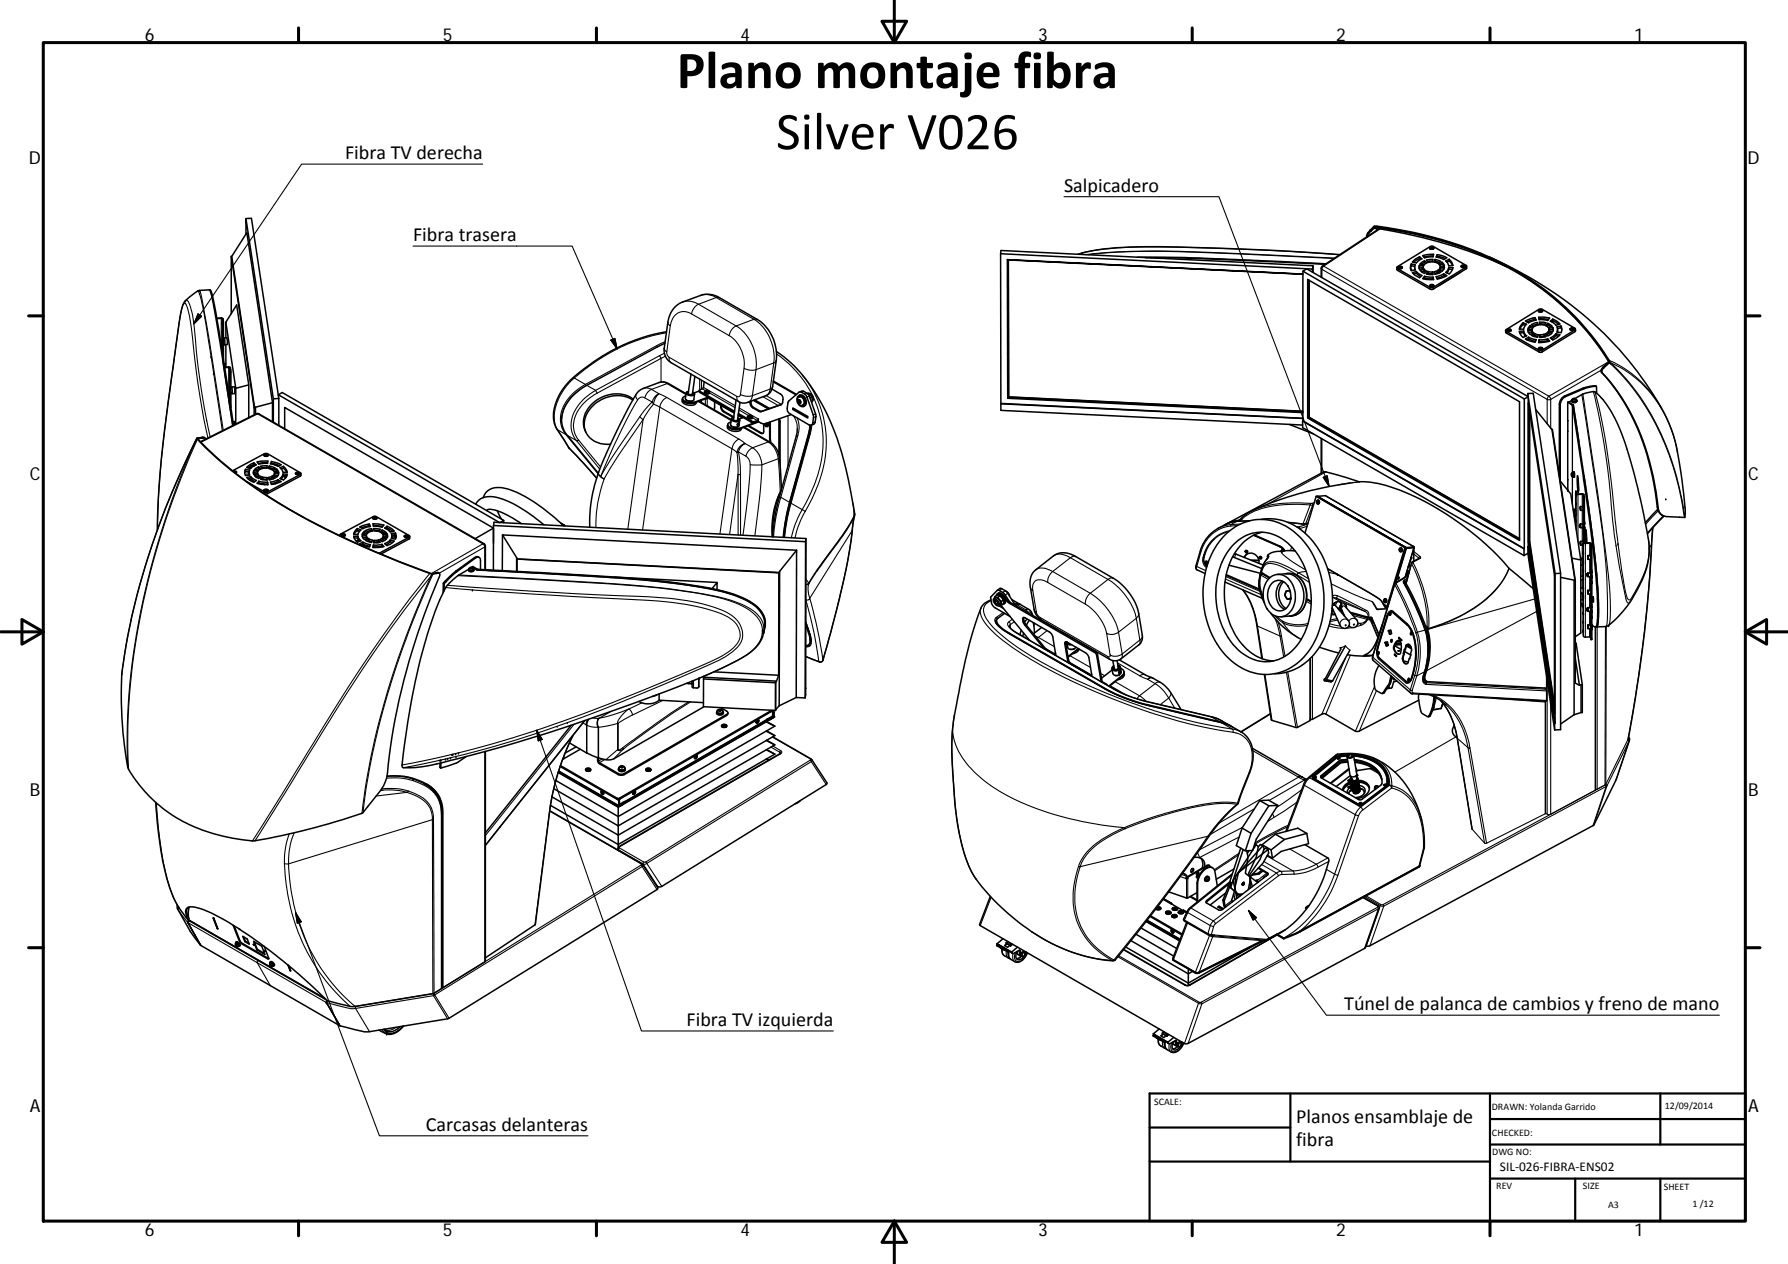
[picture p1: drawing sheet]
<svg xmlns="http://www.w3.org/2000/svg" width="420mm" height="297mm" viewBox="0 0 420 297" stroke-linecap="round" stroke-linejoin="round" font-family="sans-serif">
<defs><g id="words">
<g font-size="12.6">
<text x="159" y="20.7">Plano montaje fibra</text>
<text x="182.4" y="35.1">Silver V026</text>
</g>
<g font-size="4.7">
<text x="81.1" y="37.4">Fibra TV derecha</text>
<text x="250" y="45.1">Salpicadero</text>
<text x="97.1" y="56.7">Fibra trasera</text>
<text x="315.9" y="237.4">Túnel de palanca de cambios y freno de mano</text>
<text x="161.3" y="241.1">Fibra TV izquierda</text>
<text x="304.6" y="263.9">Planos ensamblaje de</text>
<text x="100.1" y="265.7">Carcasas delanteras</text>
<text x="304.6" y="269.3">fibra</text>
</g>
<g font-size="4.2">
<text x="34" y="9.6">6</text>
<text x="104" y="9.6">5</text>
<text x="174" y="9.6">4</text>
<text x="244" y="9.6">3</text>
<text x="314" y="9.6">2</text>
<text x="384" y="9.6">1</text>
<text x="6.8" y="38.7">D</text>
<text x="410.6" y="38.7">D</text>
<text x="7" y="112.9">C</text>
<text x="410.8" y="112.9">C</text>
<text x="7" y="187.1">B</text>
<text x="410.8" y="187.1">B</text>
<text x="7" y="261.3">A</text>
<text x="410.8" y="261.3">A</text>
<text x="34" y="290.4">6</text>
<text x="104" y="290.4">5</text>
<text x="174" y="290.4">4</text>
<text x="244" y="290.4">3</text>
<text x="314" y="290.4">2</text>
<text x="384" y="290.4">1</text>
</g>
<text font-size="3.1" x="352.5" y="275.2">SIL‐026‐FIBRA‐ENS02</text>
<g font-size="2.4">
<text x="271.2" y="259.7">SCALE:</text>
<text x="350.6" y="260.9">DRAWN: Yolanda Garrido</text>
<text x="391.2" y="260.6">12/09/2014</text>
<text x="350.6" y="267">CHECKED:</text>
<text x="350.6" y="271.4">DWG NO:</text>
<text x="351.6" y="279.3">REV</text>
<text x="372" y="279.4">SIZE</text>
<text x="391" y="279.5">SHEET</text>
<text x="377.9" y="283.8">A3</text>
<text x="397.7" y="283.8">1 /12</text>
</g>
</g></defs>
<g fill="#000">
<circle cx="254.3" cy="59.5" r=".18"/>
<circle cx="323" cy="53.4" r=".18"/>
<circle cx="323.1" cy="53.5" r=".18"/>
<circle cx="43.6" cy="70.7" r=".18"/>
<circle cx="46.9" cy="68.2" r=".18"/>
<circle cx="49.6" cy="83.8" r=".18"/>
<circle cx="50.2" cy="87.8" r=".18"/>
<circle cx="166.1" cy="91.9" r=".18"/>
<circle cx="176.2" cy="97.8" r=".18"/>
<circle cx="178.2" cy="98.5" r=".18"/>
<circle cx="378" cy="85.1" r=".18"/>
<circle cx="46.5" cy="103.1" r=".18"/>
<circle cx="368.4" cy="115.2" r=".18"/>
<circle cx="372" cy="119" r=".18"/>
<circle cx="372" cy="119.9" r=".18"/>
<circle cx="111" cy="138.6" r=".18"/>
<circle cx="291.4" cy="122.1" r=".18"/>
<circle cx="301.2" cy="129.3" r=".18"/>
<circle cx="301.3" cy="129.6" r=".18"/>
<circle cx="314.3" cy="135" r=".18"/>
<circle cx="329.1" cy="128.8" r=".18"/>
<circle cx="330.4" cy="128.7" r=".18"/>
<circle cx="372" cy="124" r=".18"/>
<circle cx="373.7" cy="130.5" r=".18"/>
<circle cx="373.7" cy="134.6" r=".18"/>
<circle cx="373.7" cy="138.7" r=".18"/>
<circle cx="373.8" cy="131.4" r=".18"/>
<circle cx="373.8" cy="135.5" r=".18"/>
<circle cx="373.8" cy="139.6" r=".18"/>
<circle cx="374.1" cy="135.5" r=".18"/>
<circle cx="380.2" cy="127.8" r=".18"/>
<circle cx="164.3" cy="159.4" r=".18"/>
<circle cx="179.2" cy="148.1" r=".18"/>
<circle cx="179.5" cy="148.6" r=".18"/>
<circle cx="179.5" cy="148.4" r=".18"/>
<circle cx="303.3" cy="140.7" r=".18"/>
<circle cx="322.6" cy="153.9" r=".18"/>
<circle cx="323.9" cy="153.5" r=".18"/>
<circle cx="327.6" cy="159.6" r=".18"/>
<circle cx="373.7" cy="146.8" r=".18"/>
<circle cx="373.8" cy="147.7" r=".18"/>
<circle cx="373.8" cy="143.7" r=".18"/>
<circle cx="374.1" cy="143.7" r=".18"/>
<circle cx="374.1" cy="147.3" r=".18"/>
<circle cx="374.1" cy="147.4" r=".18"/>
<circle cx="374.1" cy="147.8" r=".18"/>
<circle cx="377.3" cy="147.2" r=".18"/>
<circle cx="378" cy="147" r=".18"/>
<circle cx="103.4" cy="178.6" r=".18"/>
<circle cx="103.6" cy="178.6" r=".18"/>
<circle cx="104.7" cy="178.4" r=".18"/>
<circle cx="105.2" cy="178.2" r=".18"/>
<circle cx="105.8" cy="178.1" r=".18"/>
<circle cx="106.3" cy="177.3" r=".18"/>
<circle cx="107.1" cy="177.1" r=".18"/>
<circle cx="107.2" cy="177.8" r=".18"/>
<circle cx="107.7" cy="176.9" r=".18"/>
<circle cx="103.8" cy="191.3" r=".18"/>
<circle cx="316.9" cy="183.6" r=".18"/>
<circle cx="317.5" cy="185.2" r=".18"/>
<circle cx="317.7" cy="183.8" r=".18"/>
<circle cx="318.9" cy="183.5" r=".18"/>
<circle cx="319.1" cy="183.5" r=".18"/>
<circle cx="42" cy="213.2" r=".18"/>
<circle cx="44.5" cy="216.3" r=".18"/>
<circle cx="269.4" cy="216.4" r=".18"/>
<circle cx="76.7" cy="235.6" r=".18"/>
<circle cx="235.1" cy="222.6" r=".18"/>
<circle cx="235.3" cy="222.7" r=".18"/>
<circle cx="235.8" cy="222.9" r=".18"/>
<circle cx="90.9" cy="243" r=".18"/>
<circle cx="271.9" cy="243.8" r=".18"/>
<circle cx="272" cy="243.9" r=".18"/>
<circle cx="272.5" cy="244.1" r=".18"/>
</g>
<g fill="none" stroke="#000" stroke-width=".25">
<path d="M113.4 38.6h-42.5l-25.3 37.5M97.1 57.8h37.3l10.6 24.2M250 46.2h36.4l25.9 68.1M254.3 59.5a72.4 72.4 0 0 1 18.9-1.5l22.7 .7 18.9 1.2M255.1 59.9l7.3-.7a257.4 257.4 0 0 1 29.3 .4l21.9 1M255.6 59.9a167.5 167.5 0 0 1 29-.5l28.9 1.3M321.5 54.6l.2 .1M323.3 53.6l.5 .3M323.5 53.3l.1 .2 .6 .3M324.3 53.8l-13.2 8.7-.5 .8-.1-.3M43.5 71.2h.1M43.6 70.7a.47 .47 0 0 1 .7 .2l.9 3 .6 4.1a176 176 0 0 0 3.6 24.7"/>
<path d="M46.4 68.4a.58 .58 0 0 1 .5 .8 128.7 128.7 0 0 1 2.9 15.7l2.4 16.3M46.5 73.8l.9 .5-1.8 1.8zM46.9 69h.1M46.9 68.2l.6 2.1 1.7 10 3.3 20.8M51 74.8v.2M52 74.7v6.4M52.3 75.4h.2M52.3 75.9h.2M52.4 74.9h-.2v7.6M143.5 79.9l1-.4 .5 2.5zM156.6 78.2a42.9 42.9 0 0 0-23.7 12.8 10 10 0 0 0-2.2 9.4l.3 .6M157.5 76.6l-.8 6.1-.5-.5-.1-.3"/>
<path d="M160.4 71a4.4 4.4 0 0 1 3.8 .5l8.8 5.1a10.9 10.9 0 0 1 4.7 10.3M162.5 73.8a3.1 3.1 0 0 0-4.9 2.3l-.1 .5-.5-.5-.1-.3M164.6 69.4a4.3 4.3 0 0 1 3.7 .5M168.3 69.9l-4.1 1.6a2.91 2.91 0 0 0-1.7 2.3l8.8 5.1M168.3 69.9l.8 .1M168.3 69.9l8.9 5.1M171.3 78.9a8.2 8.2 0 0 1 3.5 7.7M177.2 75l-4.2 1.6a3 3 0 0 0-1.7 2.3M177.2 75l.7 .1M177.2 75a10.8 10.8 0 0 1 4.6 10.3M310.6 65.3v-2l53 30.6v5.7M310.7 62.5h.4l52.9 30.6"/>
<path d="M328.4 63.1v.4M334.7 60.4l.2 .2M335.6 61.4l.2 .2M336 61.4l.2 .2M336.1 67.6v.4M336.8 67.5v.4M338.4 63.4l.2 .2M344.5 62.8v.4M353.9 77.9l.1 .4M370.1 77.5v.5M48.5 98.7h.1M53.7 86.2v6.2"/>
<path d="M54 86.9h.2M54.2 86.4l-.2 .1v7.3M54.3 87.4l-.2 .1M60.3 97.2l.2 .1M60.5 97.3l53 30.5M60.5 97.3l-13.3 6.6M60.5 97.3h.3M136.1 91.7a9 9 0 0 0-4.1 6.7M137.7 90.7l-.1-.4a9.9 9.9 0 0 0-5.9 8.7l.4 1.6 .9 1.5-2-1.1M140.3 92.4l-.3-.7a10.4 10.4 0 0 0-5.8 8.1l.1 1.2 .3 1.1 .9 1.4-2.2-1.2M140.3 92.4a9.5 9.5 0 0 0-5.5 8l.3 1.6 .9 1.4M149.5 92.7l-.1 .6 .4 .7a132.5 132.5 0 0 0-8.6 18l-.6-.7 .1-.3"/>
<path d="M149.8 94a1.14 1.14 0 0 1 1.7-.5l1.8 1M150.4 97.9l.7 .7 2.5-3.6 1.5 .7-4.1 28.9M151.1 91.3a2.44 2.44 0 0 1 2 .2M153.1 91.5l3.6-1.4 4.5 2.6M153.1 91.5a3 3 0 0 0-1.6 2M153.1 91.5l3.6 1.9M153.3 94.5l-1.2 1.2a188 188 0 0 0-10.4 15.3l-.5 1 .8 .6 3.2-5.4 5.9-8.6-3.6 25.8M154.2 92.9l.6-.4a4.2 4.2 0 0 0-1.2 2.5 1.22 1.22 0 0 1 .2-1.6zM154.5 81.5l-.2-.3-16.7 9.1-2.9-1.6M154.9 89.9a2.97 2.97 0 0 1 2 .2h.2M155 83.6l.3 .6 1-.5M155 83.6l-15 8.1-2.1-1.1"/>
<path d="M155.3 89.8v-5.6l-15 8.2M156.1 83l-1.1 .6M156.3 80.3l-2 .9M156.7 93.4l16.9 9.8M156.7 93.4a2.96 2.96 0 0 0-1.6 2.3l16.9 9.8M156.7 82.7l.3 1a.53 .53 0 0 1 .2 .8l.4 .7M157.3 84l15.9 9.2v.7l.4 .5M163.2 94.5v.2M164.1 94.4l7.7 4.4M164.4 89.1v2.5M164.4 94.2v.1M164.5 92v.2"/>
<path d="M164.8 89.3v2.1M164.8 94.1v.5M165 91.4l.8 .4M165.3 91l7.5 4.4M165.6 92a.67 .67 0 0 0 1.1 .2M165.7 93.7v1.4M166 91.8h.4a.22 .22 0 0 1-.2 .2 .22 .22 0 0 1-.2-.2zM166.2 93.6v1.8M166.7 92.3l6 3.5M169.5 95.5l-.1 .1M170.2 96.7l-.1 .1M173.6 99.4a.32 .32 0 0 0-.3 .2 .32 .32 0 0 0 0 .3"/>
<path d="M173.6 96.3l2.3 1.3M173.7 95.9l4.5 2.6M175.7 97.9a.67 .67 0 0 0 1.1 .1M176.1 97.6l.4 .2h-.4zM176.5 94.4l-.2 .1M176.6 99l-.1 .2M176.8 93a3.6 3.6 0 0 1-2.8-.3l-.4 .5h-.4M176.8 93l-.4 1.1-.7 .5M176.8 98.2l1.2 .6-.1 .3M177 94.1l3.5 2M177 95.7l-.1 .1M177.4 94l3.5 2"/>
<path d="M177.4 99v.3M177.7 86.9a3.9 3.9 0 0 1-2.9-.3l-.8 6.1M177.7 86.9l-.9 6.1M178.2 98.5h.1M178.6 96.6l-.3 .1M179 96.6l-.2 .2M179.3 93.2l3.6 2.1M180 93l3.6 2M180.6 99.9v.2M181.6 90.9l-.4 .4-4.4 1.7M181.8 85.3l-4.1 1.6M181.8 85.3l-.9 6.4-.4 .9-.6 .4"/>
<path d="M182.4 84.8l-.2 .3-.4 .2M182.5 83.2a25.1 25.1 0 0 1 8.5 31.5l-2.5 5.1-2.6-1.5-.9 3.6-.6 4.4M183 98.4v8.4M183.2 98.4l.2 .8-.2-.2M183.4 99.2v10.5M183.5 95.1h.1M185.2 97.7v11.8M186.4 97.7l.8 1.6 .2 1.4M187.3 98.2a5.9 5.9 0 0 1 .2 4.1l-.4 .2M187.5 94a.5 .5 0 0 1 .7 .3 .5 .5 0 0 1-.4 .6l-.3-.5zM187.8 93.3a1.15 1.15 0 0 1 1 .7 1.15 1.15 0 0 1-.2 1.2M188.8 88.4a25.5 25.5 0 0 1 3 26.6l-2.6 5.2"/>
<path d="M188.9 92l-.6 .2M189.7 92.4l-.6 .2M190.2 93.1l-.6 .2M190.4 99.9l-.4 2.5M190.7 99.9l-.2 1.6-.3 .6M191.5 99.2l-.5 .2M191.7 97.3l-.6 .2M191.7 97.9l-.5 .2M361.7 82.3v.4M362.4 82.3v.4M364 93.1l.4 .8M364 93.1l-.3 .3a.42 .42 0 0 0 .1 .6 .42 .42 0 0 0 .6-.1"/>
<path d="M364.4 93.9v6.7M366.4 95l.2 .1M367.6 93.1l.2 .1M369.4 94a.6 .6 0 0 0 1 0M369.6 95.1l-.1 .1v15.8M369.7 95.2h.1M369.7 95.2h-.2l.1 16.9M369.7 95.3h.1M370.5 94.3a.72 .72 0 0 1-1.2 0M371.7 92.7l1.9 12.3a350.4 350.4 0 0 1 3.8 27.8l.3 6.6 .1 4.9a5.3 5.3 0 0 1-.5 2.9M371.9 91.2l.2 .2M372 92.6l3.4 22.9 2.2 16.7 .6 5.7 .2 5.5a8.4 8.4 0 0 1-.4 3.6"/>
<path d="M372.1 91.2l.2 .1M374.4 92a197.8 197.8 0 0 1 4.7 31.8l1.2 8.2 1.3 6.4a6.9 6.9 0 0 0 1 3.3h.2l.4-.5M374.6 90.7l.2 .1M374.8 92.1a212 212 0 0 1 5 32.5l2 13.6a4.1 4.1 0 0 0 1.1 2.8 20.6 20.6 0 0 0 4.6-12.8l-.2-1.8M376.2 87l-11.8 6.9M376.3 87.5l.2 .1M376.6 86.4l.2 .1M377.9 84.7l.1 .2M378 85l-14 8.1M378.1 84.7a26.2 26.2 0 0 1 12.3 11.2M378.2 85.2l.3 .3M378.3 85l.2 .3v.2"/>
<path d="M378.5 85.5a58.9 58.9 0 0 1 16.9 33.3l.4 2.8M46 103.5a173.7 173.7 0 0 0-17.4 55M46 103.5a180.4 180.4 0 0 0-16.1 67l.1 9.8M46.3 103l-.3 .5M46.4 103.2a178.5 178.5 0 0 0-16.4 67.7l.2 9.9M47.7 102.7l.2 .2M48.9 102.9a235.1 235.1 0 0 1-4.1-26.7l-.8-4.1a.7 .7 0 0 0-.8-.8l-.8 2.4-.9 6.6a419 419 0 0 0-4.4 39.2l-.1 5M58.1 110.8l-.1 .9M59 109.5l.2 .1M59.1 112.6l-.3 .2-.2-.1M59.3 109.4l.1 .1M59.3 112.8l-.3 .2"/>
<path d="M59.6 109.2v.2M61.8 108.8v.1M61.8 109.9v.1M61.8 112.6v.1M61.8 113.7h.1M62.2 115.6v.4M62.9 115.6v.4M63.3 110v.1M63.3 112.6v.2M63.6 112.5v.2M63.8 110.2h.1M64 108.9v.2"/>
<path d="M64.5 110.8l.4 .2M66.5 111.9l.6 .4M70.6 111.5v.4M130.9 100.9l.1 .1M131 101l2.1 3.2a8 8 0 0 0 2.4 2.9l4.7 5.2M133.1 102.1h-.1l7.5 9.3M133.6 105.1l.1 .2M136 103.4l5.1 6.3M136 103.4l-.5 .1 5.4 6.8M140.6 111.1a1.66 1.66 0 0 0 1.4 1.5 32.1 32.1 0 0 0-2 11.4M172 105.5l1.2 .8M172 105.5l-2.8 20"/>
<path d="M173.2 106.3l.2 5.2M173.4 111.5v14.2M173.4 111.5l-2 14.1M173.6 103.2a3 3 0 0 0-1.6 2.3M173.6 103.2l3.3 2M173.8 100.6v.2M174 104.8l1.1-.6a2.97 2.97 0 0 0-1.6 2l-.3 .1 .3-.9zM174 111.6v14.2M174.7 100.5l5.8 3.4-3.6 1.3M175.3 107.2a2.27 2.27 0 0 1 1 2h2.7l3.9-1.4M176.3 109.2l-.4 6.2-1.3 10.4M176.9 105.2a5 5 0 0 1 2.1 4l-.4 6.4-1.2 10.3"/>
<path d="M176.9 105.2a2.92 2.92 0 0 0-1.6 2l-1.8-1 .5 3.3v2.1l-.6-.1M178.9 101.7l-.1 .1M180.9 103.9h-.4a5.4 5.4 0 0 1 2.4 3.9M182.9 107.8l.5 7.8M183.1 107.6l-.2 .2M185.5 118l-2-1.1-1.1 4.3-.6 5M185.7 118.3l-.4 1.3-.7 3.4-.3 3.3M187.5 102.3l-4 14.6-.4 .1M190 102v.2M190.1 102.4h-.1l-4.4 15.9M190.4 102l-4.5 16.3h-.2M200.4 118.2l.3 3.1 .2-.5"/>
<path d="M307.9 118.3a28.6 28.6 0 0 0-13.4 1.6M307.9 118.3v.1a.42 .42 0 0 0 .3 .4 .42 .42 0 0 0 .5-.1M308.3 118.3h-.4M308.3 118.3l.2 .4-1.7 4.4M308.8 118.2l-.5 .1M310.6 103.1v8M310.9 112.2l1-.4 .4 2.5zM311.6 110.9l-13.6 7.5M311.6 116.6l20.5 11.8M319.4 113.2l-4.9 .7M319.4 113.2l-2.2 .3M369.3 111.3v.5z"/>
<path d="M369.5 112v6.4M369.5 112.1v6.7M370.5 115.5h-.2M370.6 116h-.2v8.4M370.8 116.1v11.2M371.8 116.1v2.9M371.8 119.9v3.2M372 119.9v3.2M372.1 116.7h.2M372.1 117.3h.2M372.2 116.2h-.2v2.8M389.4 119.1l.2 .2"/>
<path d="M391.4 117.3v.2zM391.4 117.3v.2M394.2 106.2a27.9 27.9 0 0 0-15.7-20.9 57.8 57.8 0 0 1 16.4 30.7l1 5.6M80 125.9v.1M83.9 124.7l.5 .3M85.4 125.5l.2 .2M86.5 123.6l.2 .2M88.2 124.6l.3 .2M90.5 126l.5 .3M90.9 124.1v.2M90.9 125.9v.1M91.4 124.3v.4"/>
<path d="M92.1 124.8v.1M92.1 125.8v.8M92.4 125.7v.9M96.1 126.2v.5M101 134.7a378.3 378.3 0 0 0-30 44.2l-11.7 18.7M101.7 134.9a186.7 186.7 0 0 0-16.4 56M102.8 134.5l.2 .2M104.5 136.7l.2 .1M104.7 138.1l12.5 1 27.5 1.6a122.9 122.9 0 0 1 16.3 1.3 26.3 26.3 0 0 1 11 3.6 4.2 4.2 0 0 1-.3 7.2 27.3 27.3 0 0 1-7 3.7 389.9 389.9 0 0 1-48.9 18.3 236.3 236.3 0 0 1-21.3 5M105.1 137.5l20 1.4 14.9 .9a210.4 210.4 0 0 1 18.9 1 30.9 30.9 0 0 1 13.2 3.9 4.9 4.9 0 0 1-.1 8.5 23.1 23.1 0 0 1-5 2.8 392.5 392.5 0 0 1-48.5 18.7 229.5 229.5 0 0 1-23.7 5.7M107 134.3l.2 .1M107.2 134.2l.2 .1"/>
<path d="M107.6 135.3a1115.4 1115.4 0 0 1 47.9 2.9l9 1.3a27.2 27.2 0 0 1 12.3 4.4 5.3 5.3 0 0 1 .4 8.5 25.6 25.6 0 0 1-7.8 4.7l-5.1 2.3M107.8 135.1a930.7 930.7 0 0 1 47.1 3 85.4 85.4 0 0 1 17.7 3.3 10.2 10.2 0 0 1 6.4 4.4l.4 1.1 .1 1.7M110.2 133.7a.62 .62 0 0 0 1.1 0M110.5 133.5h.5a.25 .25 0 0 1-.3 .2 .25 .25 0 0 1-.2-.2zM111.5 131l.2 .2M112.2 133.8l-.2 .1M112.3 133.9v.1M112.3 133.8v.1M113.5 127.8l.4 .7v5.4M113.5 127.8l-12.1 7M113.8 127.8h-.3M114.1 128.3l-.2 .2-10.7 6.2"/>
<path d="M189.2 120.2l-.7-.4a21.2 21.2 0 0 0-2.5 6.6M189.2 120.2a22 22 0 0 0-2.4 6.2M190.1 137.1l-.1-.1-.6 .3M190.1 137.1l-.4 .3h-.3M191.9 134.3l-1.8 2.8M200.3 124.6l-10 16a5.6 5.6 0 0 1-.2-3.5M200.6 121.6l.1-.3-.1 .2a69.7 69.7 0 0 1-7.3 10.6l-3.3 4.9-.6-.9M200.8 121.3l-.4 1.9a177.8 177.8 0 0 1-6.7 30.9l-.3 1.1M235.4 138.3l-.5 .5M236.2 138.8l-.6 .4M236.8 139.4l-.6 .4M242.7 138.8l.9 5.2-.6-.8"/>
<path d="M243.4 133.9a3.7 3.7 0 0 1 4 .4M246.2 136.9a2.4 2.4 0 0 0-3.2-.1l-.3 .8v1.2l-.6-.7M247.4 134.3a3 3 0 0 0-1.2 2.6l8.9 5.1M247.4 134.3l8.8 5.1M247.6 130.6a3.6 3.6 0 0 1 3.9 .5l8.9 5.1a15.1 15.1 0 0 1 6.6 9.1l.9 5.1M252.8 130.8l-.6-.1-.7 .4-4.1 3.2M256.2 139.4a2.97 2.97 0 0 0-1.1 2.6 11.5 11.5 0 0 1 4.9 6.8M256.2 139.4a15 15 0 0 1 6.6 9.2l4.2-3.3 .5-.5 .1-.7M261.6 135.9l-.5-.1-.7 .4-4.2 3.2M281 133l.2 .1-.1 .5 .2 .3M282 129.5l.2 .2M282.2 129.7l-1 3.4 2.1 1"/>
<path d="M282.8 131.4l.2 1 .6 .8M282.9 131h-.1a1.9 1.9 0 0 0 .7 2.4M283.1 130.3h-.2l-.2 .7M288 136.1l8.3 3.6M288 123.2h.1M288 135.5l8.1 3.5M288.1 135.2l7.9 3.5M288.7 124.9l-1.8 .7-1.6 1.1M289 124.7a7.9 7.9 0 0 0-6.1 5.6M289.2 123.6a8.2 8.2 0 0 0-7 6.1M289.3 123.3l-1.6 .3-1.4 .5M289.3 123.3l-.1 .3"/>
<path d="M290.4 130.2l-.3 .8M290.6 122.5l-1.3 .2-1.6 .7M290.8 123.5l-1.6 .1M290.8 122.5l-1.5 .8M290.8 122.5h.1M291.3 122.2l.3-.1a15.6 15.6 0 0 1 9.9-3.5l3.2-.1 3.2 .2-1.7 4.4M291.3 122.1l-.2 .2M291.5 123.2l-2.2 .1M292.1 138.6a18.2 18.2 0 0 1 3.4 8.5l-.2-.1M293.5 122.4l-2.7 .1M294.6 125.8l6.1 2.6M294.8 125.7l6 2.6v.2"/>
<path d="M295.9 137.7v.1M296.1 135l-.2 1.4v1.5M296.1 135h.1M296.1 135l.2 .1M296.3 135.1l1.7 1.1M296.3 135.1l-.2 2.6 .7 2.4M296.4 134.6l.3-.7a1.8 1.8 0 0 1 2.4-1.4 18.4 18.4 0 0 1 5.6 2.6M296.4 134.8h.1M296.5 134.8l.1 .1M296.5 134.8h.1M296.5 134.8l-.4 .2M296.5 134.8h-.1a2.98 2.98 0 0 0-.5 2.4 9 9 0 0 0 1 3.5"/>
<path d="M296.6 134.9l-.3 .2M296.6 134.9l1.7 1-1.4-.9M296.9 134.8h-.4M296.9 134.8l-.2 .1 .2 .1M297 134.9l-.1 .1M297.8 131.3l-.8 1.1-.7 2a2.59 2.59 0 0 1 3.6-2.3l2.4 1 2.8 1.5 1.9-.3M297.8 131.3h-.1M298 130.4l.1 .3M298.1 130.7l-.3 .6M298.1 130.7l-.2 .4M300.7 128.4h.1M300.7 128.4l.1 .1"/>
<path d="M300.8 128.5l.1 .1M300.8 128.3l.6 .4 .6 .7M300.9 128.6l.8 .9M300.9 128.6l.9 .9M301.2 129.6l-.1 .1a2.87 2.87 0 0 0 1.5 1.5l4.2 2.7M302.7 122.8l3.1 .3M302.9 134.7a4.5 4.5 0 0 1 4.2 4.4v1.6M303.5 128.5l-.2 .9M304 129l-.1 .4M304.7 123.8h.3M305 123.8l-.1 .1M305.3 123.8h-.3"/>
<path d="M305.3 123.8l.1 .3-.1 .1M305.8 123.1l.7 .1M305.9 123.1h-.1M306.4 123.1l.1 .1M307 123h.1M307.1 123l-.6 .2M307.1 123.7l-1.7 .6M307.3 123.2l-2 .6M307.3 123h-.2M307.5 136l-2.4-1.4-.4 .5 3 1.7M312 133.6l2.3 1.4M312.2 134.5l2.1 .5"/>
<path d="M312.8 137.2l5.7 2.6 3.9 1.6M314.3 135l8.1 4.7a5.4 5.4 0 0 1 3.2 3.2M314.3 140l6.7 3.4M327.9 137h.2M328.1 137.2l-.3 .2-.1-.2M328.1 137.2a75.6 75.6 0 0 1 5 11.4M328.1 137v.2M329.8 136.6v.4M329.8 137a72.9 72.9 0 0 1 5 10.9M329.8 137l.2 .1M330 136.9h.1M330 136.3l-.2 .3"/>
<path d="M330 136.3l.2 .3-.2 .3-.2-.3M330.2 128.6h.1M330.4 137l-.1 .1M330.5 128.8l-2.4 8M330.5 136.5l-.5 .4M330.6 136.4l-.4 .2 .1 .5-.1 .3a65.6 65.6 0 0 1 4.9 10.9M330.6 128.7l-.1 .1M330.7 135.9l-.7 .4M330.7 134.7h.3M330.8 135.3l-.1-.3-.1 .4M330.9 135.4l-2.8 1.6M330.9 135.2l-.1 .1"/>
<path d="M330.9 134.8h.1M330.9 134.8l-.4 .6M331 134.8l-.3 .2-.2-.1M331 134.8v.1M331.2 134.1l-.5 .1M331.5 131.2l-.4 1.8M331.7 132.3l-1.3 4.9M331.9 132l.2 .1M332.1 132.2a31.1 31.1 0 0 1 3.6 15.5 34.1 34.1 0 0 0 16.1-9.6 15.1 15.1 0 0 0 2.8-4.6M332.1 132.2l-.3 .2a35 35 0 0 1 3.6 14.2v.8l.4 .4-.4-.1M332.1 132.1v.1M332.2 128.4v.1"/>
<path d="M332.2 129.6l1.5 1.1M332.2 130.2l1.2 1h.3M332.3 128.8l-2.2 6.8M333.7 130.7l.1 .3-.1 .2M333.7 130.7l-.4 .6M333.7 131.2l-1.6 .9M354.6 133.6a22.4 22.4 0 0 1-11 11l-4.5 2.1-3.3 1.1M359.1 128.5l-.1 1.5M371.8 124v3.2M371.8 128.1v3.2M371.8 132.8v2.6M371.8 136.3v1.9"/>
<path d="M372 124v3M372.1 127h.1M372.3 127.5h-.2v22M372.3 124l.1 .1M372.3 124.1h.1M372.4 124.4h.1M372.4 123.1h.1M372.4 125.6h.1M372.5 127.6v22.1M373.5 127.6l.1 3M373.5 139.6v3.2M373.6 135.5l-.1 3.2"/>
<path d="M373.6 131.4v3.2M373.7 131.4v3.2M373.7 135.5v3.2M373.7 139.6v.9M374 127.8h-.3v2.7M374 128.2h-.2M374.1 135.5h.1M374.1 135.5v.1M374.1 128.8h-.2M374.1 135.6h.1M374.1 135.9h.1M374.1 134.6h.1"/>
<path d="M374.1 137.1h.1M387.5 128.8h.1M388.1 127.9l-.5 .9M388.4 124l-.2 2a332.1 332.1 0 0 1-5.6 47.8M389.7 120l-3 3.2M390.9 121.2l-3.8 4.1M163 159.9v1.7M179.1 148.7h.1M189.3 146.1l1 2.8-.1-.1M189.4 141a99.6 99.6 0 0 1 3 14.4l-3.1-1.2M189.4 140.9l.5 .1 .4-.4 .5 1.9a117.5 117.5 0 0 1 2.6 12.7M190 148.3v.5"/>
<path d="M190.3 148.9a2.78 2.78 0 0 1-.1 3l-.9 .1M190.5 149.7l-.1 .6M190.5 150.2l-.1 .5M190.6 150.6a1.11 1.11 0 0 1-1.3 1.3M193.4 155.2l-.5 .4-.5-.2 .2 .2M230.5 142.9a4.3 4.3 0 0 0 1.4 4.1 51.5 51.5 0 0 0 14.5 10.3 142.3 142.3 0 0 0 41.2 14.5l2.2 .3M232.9 141.2a2.55 2.55 0 0 0-1.1 4.1 30.5 30.5 0 0 0 9.8 8.4 139 139 0 0 0 49.1 17.9l.9 .4M233.8 141v.2M234.2 146.3v.3M234.2 145.6l-.2 .5M234.3 145.4l-.4 .6M234.3 145.4l-.1-.2a.73 .73 0 0 0-.5 .6 .73 .73 0 0 0 .3 .7 9.9 9.9 0 0 0 3 2.3"/>
<path d="M234.3 145.4h.1M234.5 145.3l-.2 .1M234.6 142h-.2M235.8 143.9l-1.7 1.2M236.2 140.3l-.2 .2M237 148.8l22.6 13M237.2 148.8v.1M237.4 146.8l-.2-.6a.62 .62 0 0 0-.5 .6 .62 .62 0 0 0 .4 .6l2 1.5M237.4 146.8v.8M237.4 146.8l-.2 .4M237.4 141.6l-.2 .2M237.9 145.5l-.9 .7"/>
<path d="M238.2 141.7l.4 .2 .8-.1M238.4 146.1l-1 .7M238.5 142l.1-.1 .2 .3M239 142.1l2.1 1.2h.7M239.2 148.9l22.5 13M240.5 145.4l-.2 .1M240.6 145.9l-.2 .2M240.8 143.5l.3-.2 .3 .6a.76 .76 0 0 1 1.2 .7M241 146.7l-.2 .1M242.9 146.4v.5M243.3 149.5l.7 .3-.2 .3M243.6 144l1.2 1.7"/>
<path d="M244.4 145.1l15.9 9.2 .4 .6M245.6 152.3l2.2 1.3M245.7 152.5l-.1 .1M246.1 148.2l-2.1 1.6 3.8 2.2M246.1 146.5h-.1M246.2 152.9h-.1M247.3 147.2l-.1 .1M247.7 153.7l-.1 .1M250.4 151.1l-.2 .2M251.1 155.1l-.2 .1M251.3 155.6l5.2 3M251.4 154.1l4.9 2.8"/>
<path d="M251.9 156.2h.1M253.1 152.7v.1M256.1 158.6v.1M257.4 153.1l-.2 .2M257.9 153.8l-.2 .2M258.6 158.3l1 .5M260 148.8a2.7 2.7 0 0 0 2.8-.2l.9 5.1a2.73 2.73 0 0 1-2.8 .2zM260.9 153.9l-.1 .4h-.5M262.6 155.8l5.2 3M263.2 157.6l-.3 .3v.3M263.6 158.8l.1 .1M267.8 158.8l3.7 1.9"/>
<path d="M267.9 150.4l-4.2 3.3v.5l-.3 .6M267.9 150.4v.6l-.3 .6M268.4 149.3l-.1 .6-.4 .5M269.1 158.6l-.6-.1-.7 .3M270.5 159.2h-.3l-.5 .4 .4-.3 .8 .1M297.3 158.5l1.6 10.8M299.5 144.7l.9 .9a5.3 5.3 0 0 1 2.2 2.3l1.2 1.1 1.2 .8M299.7 145.4l1.1 4.1-5.3-2.4 1.2 7.7M300 144.8l1.4 1.2M300.3 146.1l.8 3.3M302 154.2l-.9-4.8-.3 .1 .9 4.9M302.3 158l2.2 13"/>
<path d="M302.6 157.9l2.3 13M307 141.3l1.1 .7M307 141.3a4 4 0 0 1-3.2 3.4M307.3 141l.8 .5M307.3 141l-.3 .3M307.4 146.5a8.4 8.4 0 0 1-6-.5v.2a7.9 7.9 0 0 0 5.8 .7M307.4 140.9l-.1 .1M308 154.6v14.4M308.4 154.2v14.8M311.4 160l1.4 .2M311.6 159.8l1.5 .2M311.7 159.7l1.5 .3"/>
<path d="M312.3 147.1l2.1 .5h1.4M312.4 146.6l2.6 .5M313 143.4l.2-.3-.1 .3M313 143h.1M313.1 142.9l-.1 .1M313.1 143.4h.2l-.2 .9M313.1 143.4l-.2 .6M313.1 143.4l-.1 .3M313.1 140.1l.1 .3M313.1 140.1l.7-.2a.35 .35 0 0 1 .5 .2 .35 .35 0 0 1-.3 .5l-.8-.2M313.1 142.1v.2M313.2 140.4l2.7 1.6"/>
<path d="M313.2 140.4l-.1 .1M313.5 142.3l-.4 .1M313.5 142.3l.4 .1M313.6 141.7l-.1 .6M313.9 141.5l-.4 .8M314.2 145.4l-1.6 .3M314.3 141.4l-.5 .9M314.4 145.7l-1.9 .4M314.7 143.3h.1M314.9 152.2l1.3-.4 1 1M314.9 143.6l.6 .1M315 142.5l.1 .1"/>
<path d="M315.3 144.1h.4M315.8 144.3l-.1 .2M315.8 144.5v.1M315.9 142l.4 .8M316.1 142.5a.58 .58 0 0 0-.7 .1 .58 .58 0 0 0-.2 .6M316.1 154.7l-5.5 13.1M316.2 141.8l4.4 1.8M316.2 141.8l-.3 .2M316.2 141.8l.3 1.1M316.2 141.8l-2.2-1.2 6.6 3M316.8 145.8a1.15 1.15 0 0 0-1.4-.1 1.15 1.15 0 0 0-.5 1.3M317 147.1h.1"/>
<path d="M317.3 154l-5.7 13.8M317.7 147.5l-1.5 .1M318 144.7l3.2 .8M318.1 146.7l.1-.1 .1 .2-.2 .1zM318.8 145.6a1.16 1.16 0 0 0-1.9 .4M319.1 146.4l.5 .1-.6 .2M319.8 147l-1.2 .3M320.4 154.1h.1M320.6 143.6a1.15 1.15 0 0 1 .8 1.4M320.6 143.6l.2 .1a.55 .55 0 0 1 .6-.1 .55 .55 0 0 1 .3 .7l-.1 .8 .2 .1M320.8 153.9l1.6 .1M321 145.1l-3.5-.9 3.7 1"/>
<path d="M321 145.1l.4 .1M321 144.9v.2M321.2 145.2h.1M321.2 145.2v.3M321.2 145.5l.2 .1M321.2 145.5a1.98 1.98 0 0 1-1.6 1l.2 .5a2.98 2.98 0 0 0 1.6-1.4M321.3 145.2h.4M321.3 145.2l.1 .4M321.3 145l.1 .2M321.4 145.6h.4M321.4 145.2h.3M321.7 145.2l.2-.1 .3 .5"/>
<path d="M321.7 145.2l.1 .4M321.8 145.6l.2 .1M321.9 145.1h.1M322 145.7l1.8 4.2M322.1 145.5l-.1 .2M322.2 145.1l.2 .1M322.2 145.6l-.1 .1M322.3 145.5l-.1 .1M322.4 141.4l1 1.7M322.4 141.4l1.1 1.6M322.4 146.3l1.4 3.3M322.5 154.3l.1 .1"/>
<path d="M322.5 153.9h.1M322.5 146l.1 .1M322.6 154.4l.1 .8M322.6 154.4l8.8 7.7M322.6 146.1l.2 .2M322.6 146.1l-.2 .1M322.8 146.3l1.2 2.8M322.8 146.3l-.3 .2M323.5 143l-.1 .1 .3 .2M323.5 143l.2 .1 2-.1M323.6 152a3.2 3.2 0 0 0 .4 2.9M323.8 152.1h.1"/>
<path d="M323.8 152.1a2.82 2.82 0 0 0 .3 2.6M324.1 154.7l6.4 5.6M324.1 154.7l-.1 .2 6.3 5.6M324.2 154.6l-.1 .1M324.7 147h.1M325.6 142.6l.1 .1M325.6 142.7h.1M325.6 142.7l.1 .3M325.7 142.7h.1M325.7 142.7v.3M325.8 144.8h.2l-2.2 7.3-.2-.1zM325.9 143.1l-2.2 .2 .1-.2"/>
<path d="M326 144.8h.1M326.1 142.7h-.4M327.1 143.8l.3 .1M327.3 143.9h.1M327.3 159.3v.2M327.3 143.6l3.3 2.9 .1 .2M327.4 143.8a.52 .52 0 0 0-.5-.4 .52 .52 0 0 0-.5 .4l-.6 1M327.4 143.8a.86 .86 0 0 0-1.3 .7l-.1 .3M327.4 143.8v.1M327.4 143.8l3.3 2.9M327.4 143.9l3.3 2.9M327.5 152.4h.1"/>
<path d="M330.6 146.8h.1M330.6 146.5a10.6 10.6 0 0 1 2.2 7.8l-.4 2.9-.4 1.4M330.7 146.7l.6 .8M330.7 146.7v.1M330.7 146.8l.8 1 .6 1.4M331.5 159.9l-.2 .3-.4 .1M331.7 159.2h.1M331.8 159.3a1.27 1.27 0 0 1-1.3 1.3l-.2-.1 .2-.2M331.9 158.5h.1M332 158.6l-.2 .7M332.5 158.7l.4 .1M332.5 158.7l-1.1 3.4"/>
<path d="M332.7 148.7a17.6 17.6 0 0 1-.2 10M332.7 148.7a70.1 70.1 0 0 0-4.9-11.3l-5.2 17M332.9 158.8l-1.1 3.5M333.1 148.6a17.9 17.9 0 0 1-.2 10.2M333.1 148.6l-.4 .1M334.4 159.5l.2 .4 .4 .1M334.5 158.8a1.34 1.34 0 0 0 .6 2 .43 .43 0 0 0-.4-.5M334.8 147.9v.2l-1.7 .5M334.8 147.9l.2 .1M334.8 158.5l.1 .1M334.8 157.8l-.4 1M335 148.2l-.2-.1 .6 2.5"/>
<path d="M335.1 148.3a11.5 11.5 0 0 1 .5 4.9M335.2 157.1l-.2 .2M335.4 148.3h-.3M335.5 150.6h-.1a17.4 17.4 0 0 1-.7 7.3l-1.8 .9M360.6 140.8l-25.1 7.1M361.1 143.7l-25.9 13.9M363.6 159.9v31.4M371.8 142l.1 .5zM373.5 143.7v3.2M373.5 147.7v2M373.7 140.6v.5zM373.7 141.1v1.6"/>
<path d="M373.7 143.7v3.1M373.7 147.7v2.1M374 140.3v1.1M374.1 143.7h.1M374.1 150.1l-.2 .1M374.1 144h.1M374.1 145.3h.1M374.1 142.8h.1M375.3 147.3v38.2M377.3 147.2l-.1 37.3M377.5 147.2l-.2 37.1M377.5 147.2h.1"/>
<path d="M103.6 178.6h.1M106.1 177.3h.1M106.4 177.2h.1M106.5 177.2h.1M113.9 176.6v49.5M126.1 171.6l24.6 70.7h45.1M126.1 171.6l1.3 2.2-.9 .3zM130.9 170.7h.1M132.5 177.8v.5M133.3 169.8h.1M134.5 173a58.1 58.1 0 0 0-5.4 17.7l.1-.1M134.9 170.2l-20.8 26.2"/>
<path d="M137 169.9l.7 .4M137.3 169.4l-19.8 24.9M137.8 176.9v-6.5l.1 6.6M138.1 169.1l-.4 1.2M138.3 169l-.5 1.4-.1-.1M138.4 169l-.2 .2a.85 .85 0 0 0-.3 1 .85 .85 0 0 0 .9 .6l1.7 .1M139.3 168.7l1.5 .1a1.7 1.7 0 0 0-.3 2.1M140.6 178.1v-7.2l.1 7.2M140.8 168.8a1.7 1.7 0 0 0-.2 2.1h-.1M140.8 168.8a1.81 1.81 0 0 0-.1 2.1l4.6-.9M141.5 178.4l-.8 .5-.3-.2M142.1 178.5l-1.2 .7v.3"/>
<path d="M143.5 167.3l-2.7 1.5M145.3 176.2h-.2a.98 .98 0 0 0 1.5-.2l-2.3 2.3M145.3 170v6.2M146.3 175.8l-.9 .5-.1-.1M148.6 168l-.1-.6a.89 .89 0 0 0-.7-.7 .89 .89 0 0 0-.9 .3l-3.2 1.1-2.9 .7M150.8 165.2l-3 1.4a6.8 6.8 0 0 0-2.7 3.3v6.3l-2.7 2.3M155.7 164.6l-7.5 3.6-2.9 1.8M161.8 164.9a202.5 202.5 0 0 0-15 10.4l-.5 .5M162.3 164.9a200.7 200.7 0 0 0-15.5 10.9l-.2 .2-.3-.2M162.5 160.1v.6M164.2 161.2v.2M168.5 167.2a.82 .82 0 0 0 1.4 0"/>
<path d="M168.9 166.8a.39 .39 0 0 1 .3-.1 .39 .39 0 0 1 .3 .3 .36 .36 0 0 1-.4 .2 .36 .36 0 0 1-.2-.4zM170.7 167.9v.2M180.3 169l-33.5 19.4M181.1 168.9v.2M181.1 175.6l2.1 1.2M181.3 168.4l.3 .3M181.5 173.2l8.9 5.2M181.6 168.2h.3M181.6 175.3l2 1.2 .1 .3-.2 .3M181.9 167.4l-.1 .1M183.2 176.8l.2 .2M183.2 176.8v.4"/>
<path d="M183.3 177.1h.2M183.5 176.4l-.3 .4M183.5 177.1l-37.9 21.9M190.4 178.6l3.8 5.8M190.4 178.6l-38.6 24M190.4 178.4v.2M190.6 178.4h-.2M190.7 178.5l-.1 .5-38.9 24.1-.6-.1-5.8-3.4M224.3 168.1l-.5 3.1M259.6 161.8l4.5 2.2 6.1 1.9M259.6 161.8v.1M259.8 161.9v.1"/>
<path d="M260.8 161.1l3.8 2.2M261.8 162l3.9 1.7 3.8 1.2M262.1 160.2l5.7 3.3 3.7-2.8M267.3 164.3v-.3a.48 .48 0 0 1 .4-.4 .48 .48 0 0 1 .5 .2l1.1 1M269.5 164.9h.1M269.5 164.9l15.1 3.5 2 1.2M270 165.7v.1M270.1 165.9l16.9 3.9 2.6 1.5 .2 .8M271.5 160.7a9.2 9.2 0 0 1 3.1 3.3l-2 1.6M272.7 160.4l-.6-.1-.6 .4M275 162.7l.1 .5-.5 .8 1.4 2.4M284.5 168.4l1.2 .3 1.4 .7"/>
<path d="M286.9 169.8l2.7 1M289.8 172.1a5.4 5.4 0 0 1 4.4 6.5l-.4 2.1-3 8M294.4 176.4l10.7 6.2M298.5 167.8l-6.8 4.2M314 177.4h.3M314.1 177.8l-5.6 4.6M314.1 177.8v.1M314.1 177.9l.1 .1M314.1 177.9l-5.5 4.6a.29 .29 0 0 0-.3 .2 .29 .29 0 0 0 .2 .3M314.1 177.9h.1M314.3 177.4l-6.5 5.4M314.3 177.2v.2"/>
<path d="M314.5 177.8h.1M314.5 177.8l-5.9 4.7-.1 .3v-.2h.2M314.5 177.8v-.2l-.4 .2M314.5 177.9v-.1l-.4 .1M314.7 178.8l.1 .1M314.9 179.3l-.1-.2-4.2 3.5M314.9 179.3l-4.3 3.5M314.9 179.3v.1M315.1 178.6v.1M315.3 179.1l-.4 .2M315.3 179.1v-.1l-.5 .1M315.3 179.1v.1"/>
<path d="M316.5 177.5l-2 .3M316.6 177.4l-2.1 .2M316.7 178.8l-1.4 .2M316.7 179l-1.4 .1M316.9 177.2l-2.6 .2M317.9 177.2a9.4 9.4 0 0 1 7.8 3.7l.7 1.9 .1 1.7-6.8 5.2-11.9-6.9M318 177.4a8.9 8.9 0 0 1 7.7 4 3.8 3.8 0 0 1 .4 3.1M318.1 177.5a8.6 8.6 0 0 1 7.8 4.5l.3 1.5M318.3 178.9a8.1 8.1 0 0 1 5.9 2.8M318.3 179a7.1 7.1 0 0 1 6.4 4M318.9 177.7a8.1 8.1 0 0 1 6.9 4.4l.3 .9v1.6M322.5 178a6.6 6.6 0 0 1 4.6 6.7 9.4 9.4 0 0 1 6.8 7.2l.2 .7"/>
<path d="M323 161.3l-4.5 10.5M323.5 162.3l-4.1 9.5M325.2 162.7l-.2 .1M325.3 162.7l-.1 .1M326.3 161.4l-.1 .2M326.6 160.8l-.3 .1M326.7 160.3h-.2M326.8 160.3h-.1M330.5 160.2v.1M331.3 160.2l-.3 .2-.5-.1M331.4 162.1l.4 .2M331.4 162.1l-.1 .5 .2 .3"/>
<path d="M331.8 162.3l.2 .6 27.6 1.5M334.6 160.3l.5 .2v.3M335.1 160l-.1 .1 .1 .3 28.1 1.6M335.2 160.8l28.2 1.6M335.9 168.2l-.1 .1M336.1 168.2l-.2 .1M336.7 163.3a15.4 15.4 0 0 1 8.7 12.4M336.8 166.7l-.1 .1M337.3 163.9l-.1 .2M337.5 164l-.5 2.3M338.6 164.7a17 17 0 0 1 3.8 8.8v-.1M338.7 166.4l-1.9 .3"/>
<path d="M339 165.2l-.2 .7M339.8 165.6a17 17 0 0 1 5.2 10.1l3.9 22.4M342.2 173.1l-14.4 8.3M351 164.1l12.1 .9M359.6 164.4l3.8 .2M359.6 164.4l-.2 .1M364.4 165.4v25.9M382.6 173.8l-5.3 10.5M382.6 173.8h.1M382.6 173.8l.2 .3-3 9.1M382.6 173.6v.2M382.9 174l-5.4 10.8-52.3 28.1h-.7l-3.8-2.2"/>
<path d="M36.7 188.7a74.8 74.8 0 0 0 3.9 21.7l1.4 2.8M68 196a18.7 18.7 0 0 0-1.2 7M69.1 195.7a19.8 19.8 0 0 0-1 10.9 44.4 44.4 0 0 0 15.3 29.9M85.1 191.1a189.9 189.9 0 0 1 16.2-55.7 351.9 351.9 0 0 0-28.6 41.7l-12.8 20.5M89.7 185.4a15.1 15.1 0 0 1 6.2 .5M89.9 185.7a15.9 15.9 0 0 1 5.7 .5M90.8 182.9a14.7 14.7 0 0 1 6.3 .6M90.9 182.5a14.8 14.8 0 0 1 6.1 .6M95.6 186.2a8.6 8.6 0 0 1 5.3 3.5l.6 1.5 .1 1 .1 41.3M95.6 186.2l-7.2 .9M95.9 185.9l-.3 .3M95.9 185.9a9.4 9.4 0 0 1 4.9 3l.8 1.8 .3 1.8"/>
<path d="M96.9 182.8l.1 .3M97 183.1l2.6 1.1M97 183.1l.1 .4a9.7 9.7 0 0 1 5.5 3.6l.9 2.1 .2 2.1M101.5 185.1a6.8 6.8 0 0 1 1.9 3.4M101.9 192.5l.1 40.9M101.9 192.5l-34.1 10.5h-1M103.8 191.3l-.1 41M103.9 191l.2 .1M117.5 194.2l-3.4 4.4M129.1 190.7l-3.4 26.6M129.2 190.6l21.5 12.4v.2l-48.8 30.2-18.4 3.1 .1 .5M131.3 181.1l14.1 8.2h.3v.1"/>
<path d="M138.1 185.2v.1M140.6 186.6l-.1 .1M145 187.6v.2M145.3 181.8v.2M145.4 199h.2M145.4 180.5a.8 .8 0 0 0 1.4 0M145.6 199.3l-.2 .2 .1 .4M145.6 199.3l5.7 3.3M145.6 188.4l-.2 .1M145.6 187.6v.2M145.6 199v.3M145.8 180.1a.33 .33 0 0 1 .4-.1 .33 .33 0 0 1 .2 .4h-.4z"/>
<path d="M146.3 189v.1M146.7 181.8v.2M187.8 188.3l-.6 .4M224.2 186.7l-.2-2.9a90 90 0 0 1-.2-12.6 15.2 15.2 0 0 0 5.8 10.8 47.6 47.6 0 0 0 20 9.9l6.7 1.5 7.9 1.1a85.4 85.4 0 0 1 22.3-5.9l2.2-.1 2.1 .2M224.2 186.8a48.3 48.3 0 0 0 4.3 18.4l.9 1.5M264.4 194.8a21.8 21.8 0 0 0-9.3 6.4l-.9 1.4-.4 1.1 30-7.2a434.5 434.5 0 0 1-22 29.1 16.3 16.3 0 0 1-8.8-18.6l.8-3.3-.4-.1a18.2 18.2 0 0 0 1.3 16.2 17.3 17.3 0 0 0 6.8 5.9 38.7 38.7 0 0 1-19.1-6.8M264.4 194.8a82.8 82.8 0 0 1 22-6h2.2l2 .2a41.4 41.4 0 0 0-6.8 7.5h.3M264.4 194.8l-.2-.3a23.1 23.1 0 0 0-9.2 6.2l-.9 1.4-.7 1.5M290.8 188.7l-.2 .3h.2M291 188.7h-.2M291.2 196.7l-9.4 4.8-.4-1.1M292 194.4l-10.1 5.3"/>
<path d="M293.7 181.5h-.2M294.8 190.1l-10.4 6M299 191.2l.3 .9-1.5 1M302.5 194.4l-2.2 1-5.4 3M302.7 194l-3.7 1.8-4.1 2.3M303.1 199.5l6.2 3.6 .4 .7M304.7 188.5l-5.4 3.6M305.1 182.6h.9l-.2-.1-.7 .1 1.4 .7M305.1 182.6l-18.6 10.8M305.8 185.6l-5.9 4.2M305.9 182.5h-.4l-.4 .1M306.5 183.3l-8.3 4.8"/>
<path d="M306.5 183.3l.4 .1M307.1 183.2l-.6 .1M307.5 182.8h.3M307.8 182.8l-.8 .8-.5 1-.1-.3M308.6 183l10.6 6.2M308.6 182.7l.1 .3M308.7 183l10.7 6.2M308.7 183v.1M308.7 182.9v.1M310.5 182.3v.1M310.6 182.8v-.2l-.2 .2M310.6 182.8h-.1"/>
<path d="M310.6 182.8l.1 .1M317 180.8l-4.2 3.4M317.2 185.9l-.3 .6M317.2 183.2h.1M317.4 183.2l-.5 .2M317.5 184.7h.1M317.5 183.2l-.3 .6M317.6 183l-.2 .2zM317.7 184.6h.1M317.7 184.6l-.8 .4M317.7 184.6v.1M317.7 184.7l-.2 .4"/>
<path d="M317.8 183.1l-.6 .8M317.8 184.4l.2 .1M317.9 184.7l-.3 .4M317.9 184.4l-.1 .2M318 184.5l-.2 .1M318 185.9l.1 .1M318 184.6h.1M318.3 186.5h.5M318.3 186.4h-.3l.3 .1M318.6 180.4l.4 .7M318.7 181.1v.1M318.7 182.4l.3-.2z"/>
<path d="M318.8 182.2l.1 .2M318.8 182l.1 .1-.2 .2M318.9 183.3a1.25 1.25 0 0 1-1.4 .2M318.9 183.6v.1M318.9 183.7h.1M319 183.8h.1M319.1 183.7h-.2M319.1 183a1.05 1.05 0 0 1-.7 .9 1.05 1.05 0 0 1-1-.2M319.2 183.8h-.1M319.2 183.4a1.05 1.05 0 0 1-.7 .9 1.05 1.05 0 0 1-1.1-.4M319.2 185.9l-.3 .3h-.6M319.2 191.7l-.7-.2-4.9 13.9-1.9-1.1"/>
<path d="M319.2 191.7l-4.8 14M319.3 185.7h.1M319.3 183.8a1.02 1.02 0 0 1-.8 .9 1.02 1.02 0 0 1-1.1-.4M319.3 183.7h.1M319.3 183.6l-.1 .1M319.4 184.2a1.12 1.12 0 0 1-1.7 .8M319.4 184.5a1.11 1.11 0 0 1-1.8 .7l.3-.5M319.4 189.1l.1 .1M319.5 184.9a1.05 1.05 0 0 1-.8 .8 1.05 1.05 0 0 1-1.1-.3M319.5 185.3a1.03 1.03 0 0 1-.7 .8 1.03 1.03 0 0 1-1.1-.4M319.6 185.6a1.02 1.02 0 0 1-1.3 .9M320 189.1v.1"/>
<path d="M320.1 185.5l.5 .6M320.2 190.4l-.5-.7-.7 .8-.5 1-12-6.9-4.1 10.7M320.2 189.1l-.5 .2-.4-.1M321.9 180.6l2.1 1.2M325.8 184.7h.1M325.9 184.5v.1M326 184.7l-5.8 4.4M326.1 184.5v.1M326.2 184.4l-.2 .3 .1-.1M326.5 184.5l.6 .2-.1 .5zM327 185.2l-7 5.3-.8 1.2M327 185.2a9.1 9.1 0 0 1 6.6 6.9l.8 3.4 .1 3.2v.7l-1.1 4.4"/>
<path d="M334.7 199.2l-.2 .2 .2-.1M345.9 194.8v.1M345.9 194.9l3 3.2M345.9 194.9l-3.5-21.4 2.6 2.3 .4-.1 3.9 22.5M348.9 198.1l.4 .1M363.1 191.2l-13.8 7M374.3 194l3.1-9.2-.2-.4-52.2 28.2M374.9 185.7l-10.5 5.6-.7 .1-.6-.3M375.3 185.5h-.4M377.2 184.5l-1.9 1M377.2 184.4h.3l.1 .3-3 9.1M377.3 184.3l-.1 .2"/>
<path d="M377.3 184.3h.1M41.7 213.6l2.4 3.2M44.1 216.8h.1M44.1 216.6l.3-.2-.3 .4zM44.1 216.8l3 5.2-2.9-5.2M44.1 216.8l3 5.3M44.2 216.8l32.5 18.8M44.4 216.4l-.2 .4M44.4 216.4l32.4 18.7M44.4 216.4h.1M44.4 216.2l32 18.4M44.4 216.2l.1 .1"/>
<path d="M44.4 215.8v.4M44.5 216.3l-.1 .1M66.8 203a45.7 45.7 0 0 0 15.5 33.5M69.5 214.5l1.3 2.1-.9 .4zM69.5 214.5l19.7 52.4h49M150.7 203.3l.2 .3M150.8 203h-.1M150.9 203.6l-48.7 30.2M150.9 203.6l3.5 5.4M151 203.2l-.1 .4M151.3 202.6l-.2 .4 3.5 5.3M151.8 202.6l3.7 5.7"/>
<path d="M151.8 202.6h-.5M232.9 210.8l-2.6 6.7M269.6 216.2l7.7 4.5M270.6 217v.1M270.8 217.1v.1M271.7 217.6h.1M273.6 218.7v.1M274.3 219.1v.1M277.3 206l1.3 .4M277.7 205.5l1.1 .4M278.1 216l5.8 3.4M278.8 206.5v4.5"/>
<path d="M278.9 216.7l.2 .2M278.9 214.2l.2 .3M279.1 214.5l.8-1.1 5.2 3 .5 .7M279.1 206.4v4.6M279.1 214.5l5.3 3M279.1 214.5l-.8 1.7 .1 .3M280.3 204.1v.4l-.4 .4M280.7 201.3l.1 .2M281.3 207.6h.1M283.5 211.6l.1 .3M283.6 203.4l.1 .1M283.9 219.4v.2"/>
<path d="M283.9 206.5h.1a.21 .21 0 0 1 .1 .3 .21 .21 0 0 1-.3 0zM284 206.2a.6 .6 0 0 0-.5 .9M284.2 219.8l-3.3 8.9M284.4 217.5l.8 .2-.5 1.9-.8-.2M284.4 217.5l-.5 1.9M284.4 219.8l.3-.2h.3l-.2 .3M284.9 219.9h.3M285 219.6l.4 .1-.2 .2M285.2 219.9a.67 .67 0 0 1-1 0l-5.1-3-3.4 8.8M285.2 219.9l12 1v.2M285.4 219.7l12.4 1.1v.1M285.6 217.1l-.4 .6"/>
<path d="M289.1 207.3l.3 .1-.4 1.1 1.1 .9M289.4 205.7l-9.5 7.7h-.3M289.4 211.6l-1.5 1.3-.3-.2M290.1 209.5l.3 .1M290.1 211.2l.2 .1M291.1 200.9l-5.6 3.7M291.2 200.5l-5.8 3.9M293.4 213.9l18.3 24.7h92.3M293.4 213.9l1.9 1.7-.8 .6zM296.5 203.2l3.4 2 .5 .6M297 202.5l4 2.3 .2 .2v.5M297.5 205.9l-.4 .1-.1 .3"/>
<path d="M297.6 205.2l-2.1 1.7-.2-.1M297.7 201.2l6.1 3.5 .3 .7M297.8 205.1l.1 .2M297.9 201l-.1 .1M300.1 219.7l-20.4 11.8M300.4 205.8l-14.8 11.3M301.2 205.5l-.8 .3M304.1 205.4l-2.9 .1M305.5 219v-.2a30.7 30.7 0 0 0 8.9-13.1l-.8-.3a28.2 28.2 0 0 1-11.9 15.1M307.1 213h.1M307.6 212.7l-.8 .7 .6-.3M312 201.6l-2.7 1.5a12.2 12.2 0 0 1-5.5 1.6l-3.1 .1-.5 .2-15.1 11.4-.7 1.1"/>
<path d="M312.2 202.4l-2.5 1.4a12.3 12.3 0 0 1-5.6 1.6M320.3 210.9l3.5 2M321 210.5l3.5 2.1-3.5 9.7M323.7 213.2l-41.5 22.3M323.7 213.2l.2 .4 .2-.2M323.8 212.9l-.1 .3M323.9 212.9h-.1M324.5 212.6a.42 .42 0 0 1 .7 .3l-3.3 9.3M47.1 222v.1M55.4 222l.3 .2v.2zM55.4 221.6l.4 .2 .3 .6M56.4 221l-.2 .2"/>
<path d="M56.9 221.7l-.1 .1M60.8 225.7l-.4 .5 3.1 5.4M63 225.2l-.1 .1M63.4 226.7l.4 .3zM63.4 226.3l.5 .2 .3 .5M76.7 235.6h.1a24.1 24.1 0 0 0 6.2 1.4h.6M76.7 235.6l3.1 5.3M76.7 235.6h.1M76.8 235.6h.1M76.8 235.6l3 5.3M76.8 235.6l3.1 5.5M76.9 235.1l-.2 .5"/>
<path d="M76.9 235.1l-.1 .5zM83.6 237l3.2 5.4M101.8 233.5l.1 .5M101.9 234l-18.3 3M101.9 234l3.3 5.4M101.9 233.4l.3 .4M102.2 233.8l-.3 .2M102.2 233.8l3.3 5.5M234.3 221.8l3.4 2M234.5 222.2l-.1 .1M235.3 222.7l-.1 .1M235.6 223v.9l.4 .7"/>
<path d="M236 223.1v.1M236.4 221.6l1.1 .7 .4-.4M236.5 223.5v.9l.4 .7M236.6 221.8l-.5 .4M236.7 221.8l-.6 .5M236.9 221.3l-.2 .1 .8 .5 .1-.2M236.9 223.6l.1 1.1M237.2 223.5a1.64 1.64 0 0 0 .4 2M238.1 224.1a1.62 1.62 0 0 0 .4 1.9M238.6 223.8a1.53 1.53 0 0 0 .4 2.2 2.57 2.57 0 0 0 2.4-2.1M239.1 223.6l-.1 .6 .3 .2M239.3 223.4l-.2 .5 .1 .4"/>
<path d="M239.6 223.4l.2 .1M239.6 224.3l.2 .1M239.9 224.7l-.7 .5h-.4M240.1 224.7l-.6 .5-.6 .1M262.1 225.6l-.6 .1 .1 .1M262.7 224.8l18.9 11-3.3 9.4M262.9 224.6l19 11 .3-.1M264 223.2l14.4 8.3M278.6 231.5h-.2l.5 .2 .8-.2h-.2M281.8 235.5l-.2 .3 .8 .1-3.2 9.3M296.6 221.3v-.2l-11.6-1-3.2 8.6M320.6 222.9l3.3-9.3-41.5 22.3-.2-.4"/>
<path d="M79.8 240.9l.1 .1M89.8 242l.5 .7 .6 .3M93 241.4a2.55 2.55 0 0 1-2.4 .6M94.7 241.1a3.2 3.2 0 0 1-3.9 1.5l-.6-.7M271 243l3.5 2M271.2 243.4l-.1 .1M272 243.9v.1M272.3 244.2v.9l.5 .7M272.8 244.3l-.1 .1M273.1 242.8l1.1 .6 .4-.3M273.2 244.7v.9l.5 .7M273.4 243l-.6 .4"/>
<path d="M273.4 243l-.5 .5M273.6 242.5l-.2 .1 .8 .5 .2-.1M273.6 244.8l.1 1.1M273.9 244.7a1.64 1.64 0 0 0 .4 2M274.8 245.3a1.62 1.62 0 0 0 .4 1.9M275.3 245a1.35 1.35 0 0 0 .7 2.2 2.82 2.82 0 0 0 2.1-2.1M275.8 244.8l-.1 .6 .4 .2M276 244.6l-.2 .6 .2 .3M276.3 244.6l.2 .1M276.3 245.5l.2 .1M276.7 245.9l-.8 .5h-.4M276.8 245.9l-.8 .6h-.4"/>
<circle cx="370" cy="93.8" r=".22"/>
<circle cx="316.2" cy="146.9" r=".14"/>
</g>
<g fill="none" stroke="#000" stroke-width=".36">
<path d="M57.8 51.4l1.3-.1 6.4 42.3-1.3 .1M57.8 55v-3.6l6.4 42.3v5.5M235.1 59.6l.1 35.2M253.3 59.8l.5-.2a56.5 56.5 0 0 1 15.4-1.6l15.2 .3a607.8 607.8 0 0 1 30.5 1.5M321.9 54.1l-.6 .9-.1 .6M321.9 54.1l.3 .2M321.9 54.1l1-.9a60.1 60.1 0 0 1 13.8 2.5 69.7 69.7 0 0 1 34.7 20.1 43.6 43.6 0 0 1 6.9 9.3l-.1 .1M322.1 54.3h.1M323.1 53.3a84.5 84.5 0 0 1 37.2 13 59.3 59.3 0 0 1 17.7 18.8l-1.2 1.1M323.1 53.3l-1 1M323.1 53.3v.2M323.1 53.5l-.1-.1-1.3 1.3-.3 .8"/>
<path d="M323.1 53.5l.6 .5M323.1 53.5a83.3 83.3 0 0 1 37.3 13 62.3 62.3 0 0 1 17.6 18.4M336 58.3l.1 .2M336 58.1a.44 .44 0 0 1 .6-.2 .44 .44 0 0 1 .2 .5 .45 .45 0 0 1-.5 .2 .45 .45 0 0 1-.3-.5zM336.3 58.2l.2 .1M336.5 58.3h.1M336.5 58.2h.1l-.2 .2-.1-.2M336.5 58.2v.1M336.5 58.2h-.2M336.9 58.2a.45 .45 0 0 1-.5 .4 .45 .45 0 0 1-.4-.4M336.9 58.2l-.1 .3M337.7 59.8l2.3 .8-.7 .4-1.8-.6z"/>
<path d="M337.7 59.8v.4M49.2 68.1a1.4 1.4 0 0 1 .7 1.4l1.5 8 3.5 22.4M50.9 74.8l1.2-.1 .3 .2 .1 9.6M51 74.9h1.2l.1 .5v7.8M52.2 79.9l.1 .6zM52.2 77.9l.1 .6zM52.2 75.8l.1 .7zM52.5 79.7l.2-.3 .1 1.6M52.7 79.4h.6l.1 .8v.7l-.6 .1M53.1 75.7v3.7M53.1 75.7l2.5-4 2.9 18.7M53.1 75.7l2.3 15.5 3.1-.8v7.7"/>
<path d="M54.3 60.3v13.4M54.3 60.3l5.4 35.5M54.5 60.2l-.2 .1M156.6 78a43.6 43.6 0 0 0-23.9 12.8 10.3 10.3 0 0 0-2.3 9.1l2.9 4.7a6.9 6.9 0 0 0 2.2 2.5l4.7 5.3M158.7 72l.9-.7 .8-.3 4.4-1.7 1.5-.2a5.4 5.4 0 0 1 2.8 .9l8.8 5.1a10.2 10.2 0 0 1 4.5 9.7l-.8 6.1a2.59 2.59 0 0 1-1.7 2.1l-4.2 1.6a2.31 2.31 0 0 1-2.1-.2l-16-9.2a3.5 3.5 0 0 1-1.5-3.3l.9-6.5a6.2 6.2 0 0 1 1.7-3.4zM236.7 61l.1 32.6M267.3 60.5h11l33.3 1.5M269.1 60.6l13.3 .2 29 1.3M306.2 64.4l-69.5-3.4 69.5 3.5M306.2 63.7v35.2M307.6 65.8v32.2M307.6 65.9v32.1l49.5 28.6"/>
<path d="M308.4 64v-.8l-73.3-3.6 .1-.7 73.4 3.6v1.5M308.6 62.5l-.2 .7M328.4 62.7l8-4.9 .4 .1 7.8 4.6v.2l-8.1 4.9h-.4l-7.7-4.5-.2-.2zM328.5 62.9l.2 .2M328.6 62.7a.44 .44 0 0 1 .5-.2 .44 .44 0 0 1 .3 .5 .44 .44 0 0 1-.5 .1 .44 .44 0 0 1-.3-.4zM328.9 62.8v.1M329 62.9h.1M329 62.9h-.1M329 62.7l.1 .2-.2-.1M329 62.7v.2M329 62.7l-.1 .1M329.5 62.7a.44 .44 0 0 1-.5 .5 .44 .44 0 0 1-.4-.4"/>
<path d="M329.5 62.8l-.1 .3M331.5 63l.3 .6M331.6 62l1 .2-.2 .5 .2 .7-1 .2-.2-.6zM331.6 62.5l-.1 .6M331.6 62v.5M331.6 62.5l.9 .1M331.9 64.1l.9-.3 1.3 .9-.5 .6-1.1-.7zM332.3 64.4v.1M332.4 61l1.2-.7 .5 .5-1.3 1-.9-.2zM332.4 62.9l.1 .5M332.8 63.8v.4M332.8 64.2l-.6 .2"/>
<path d="M332.8 64.2l1.1 .8M333.6 62.3l.9 .2v.6l-.9 .2zM333.6 62.7l-.1 .3M333.6 62.3v.4M333.6 62.7l.8 .2M333.6 60.7l-1.4 .9M333.6 60.3v.4M333.6 60.7l.3 .3M333.7 63.5l.9-.2 .7 .5-.6 .4zM333.9 61.8l.8-.5 .6 .5-.7 .5-.9-.3zM334.3 60.1l2.6-.3-.1 .5-2.1 .3zM334.4 62.8v.3"/>
<path d="M334.6 63.3v.4M334.6 63.7l.4 .3M334.6 63.7l-.6 .2M334.7 61.3v.4M334.7 61.7l.3 .2M334.7 61.7l-.7 .4M334.7 64.9l-.4 .6 1 .2h1.6M334.7 64.9l2.1 .2M334.7 64.9l.1 .4M334.8 65.3l-.2 .3M334.8 65.3l2 .2M335.2 61.1l1.5-.1-.1 .5-1 .2z"/>
<path d="M335.6 63.8l-.4 .6 1.5 .1-.1-.6M335.6 63.8l1 .1M335.6 63.8v.4M335.6 64.2l-.1 .2M335.6 64.2l1 .1M336 67.1l.1 .3M336.1 67a.42 .42 0 0 1 .5-.2 .42 .42 0 0 1 .2 .5 .51 .51 0 0 1-.8-.2zM336.3 67.1v.1M336.3 67.1l.1 .1M336.5 67v.2M336.5 67l.1 .2h-.2M336.5 67l-.2 .1"/>
<path d="M336.5 67.2h.1M336.5 67.2h-.1M336.6 64.3v.2M336.6 63.9v.4M336.6 61.3l-1.2 .2M336.8 65.1l.1 .6M336.8 65.1v.4M336.8 65.5v.2M336.8 60.1l-2.2 .3M336.9 67a.45 .45 0 0 1-.5 .5 .45 .45 0 0 1-.4-.4M336.9 67.1l-.1 .3M337 63.9l.9-.4 .6 .4-1.3 .6z"/>
<path d="M337.2 61l1.3 .4-.6 .5-.9-.3zM337.2 61v.4M337.2 61.4l1 .2M337.2 61.4l-.1 .2M337.5 65l1.8-.6 .7 .4-2.3 .8zM337.7 60.2l-.1 .3M337.7 60.2l1.9 .6M337.9 63.5v.4M337.9 63.9l-.8 .4M337.9 63.9l.3 .3M338.1 62l.8-.3 .5 .8-1 .1zM338.4 62.8h1l-.5 .9-.8-.3z"/>
<path d="M338.4 62.8v.4M338.4 63.2l-.1 .3M338.4 63.2h.9M338.9 61.7v.3M338.9 62l.4 .5M338.9 62l-.6 .3M339.3 64.4v.4M339.3 64.8l-1.7 .6M339.3 64.8l.3 .2M339.7 61.3l.8-.4 .5 .6 .4 .9-1 .1-.3-.8zM340.4 62.9h1l-.2 .6-.7 .9-.8-.4 .4-.4zM340.4 63.3l-.4 .9"/>
<path d="M340.4 62.9v.4M340.4 63.3h.9M340.5 61.3l.8 1.1M340.5 61.3l-.5 .3M340.5 60.9v.4M343.2 64l-5.1 3.2M343.4 62.5l.1 .3M343.5 62.4a.42 .42 0 0 1 .5-.2 .42 .42 0 0 1 .2 .5 .41 .41 0 0 1-.5 .1 .41 .41 0 0 1-.2-.4zM343.7 62.5v.1M343.7 62.5l.3 .1M343.9 62.6h.1M343.9 62.6h-.1"/>
<path d="M343.9 62.4v.2M343.9 62.4l.1 .2M343.9 62.4l-.2 .1M344.3 62.5l-.1 .3M344.3 62.5a.47 .47 0 0 1-.4 .4 .47 .47 0 0 1-.5-.4M344.6 62.5v.6l-8.1 5-.4-.1-7.7-4.5-.2-.6M350.1 60.4a85.8 85.8 0 0 1 37.6 31.2 36.9 36.9 0 0 1 7 17.9l.5 3.2a34.9 34.9 0 0 1 .7 8.9l-4.3-.2a2.06 2.06 0 0 1-2-2.1 56.4 56.4 0 0 0-11.1-29.4l-2-2.3a1.07 1.07 0 0 1 .5-1.2M353.9 77.4l7.7-4.7 .5-.1 8.1 4.7-.1 .2-8 4.9-.4-.1-7.8-4.4-.1-.2zM354 62.7a109 109 0 0 0-30.1-8.9l-13.3 8.8-.1 .4v2.2M354.1 77.6l.2 .3M354.2 77.4a.42 .42 0 0 1 .5-.1 .42 .42 0 0 1 .3 .4 .42 .42 0 0 1-.5 .2 .42 .42 0 0 1-.3-.5zM354.4 77.5l.1 .2"/>
<path d="M354.6 77.6l.1 .1M354.6 77.6l-.1 .1M354.6 77.5v.1M354.6 77.5l.2 .1-.3 .1M354.6 77.5h-.2M355 77.5a.46 .46 0 0 1-.4 .5 .46 .46 0 0 1-.5-.5M355.1 77.6l-.2 .3M357 77.9l1-.1 .2 .5 .5 .6-.8 .4-.7-.8zM357.6 76.1l.3-.2 .8 .3-.7 1.2-1-.1zM357.9 75.9v.4M357.9 76.3l-.7 1M357.9 76.3l.5 .2"/>
<path d="M358 77.8v.4M358 78.2l-.9 .1M358 78.2l.5 .9M358.5 75.5l1.2-.6 1-.2 .3 .5-1.8 .7zM358.5 79.7l.7-.5 1.8 .6-.3 .6zM359 77.7l1-.1 .4 .6-.8 .4zM359.2 79.2v.5M359.2 79.7l-.4 .2M359.2 79.7l1.6 .5M359.6 76.9l.5 .2M359.6 76.5l.8 .4-.4 .5h-1zM359.6 76.9l-.4 .5"/>
<path d="M359.6 76.5v.4M359.9 78.8l.7-.4 .9 .3-.3 .5zM359.9 76.3l1.3-.5 .3 .5-.9 .4zM360 77.6v.4M360 78l.1 .3M360 78l-.9 .1M360.6 78.8l-.3 .2M360.6 78.8l.7 .2M360.6 78.4v.4M360.7 74.7v.4M360.7 75.1l.1 .1M360.7 75.1l-1.9 .6"/>
<path d="M361.2 75.8v.4M361.2 76.2l.1 .2M361.2 76.2l-1 .3M361.5 72.9a.54 .54 0 0 1 .9 .2 .5 .5 0 0 1-.4 .2 .5 .5 0 0 1-.5-.4zM361.5 73l.2 .3M361.6 74.5l2.5 .2-.4 .6-2-.2zM361.6 74.9l2.2 .2M361.7 79.9v.4M361.7 75.7l1.6 .1-.4 .6-1-.1zM361.8 76.1l1.2 .1M361.9 78.7v.4M361.9 79.1l-.1 .2"/>
<path d="M361.9 72.9v.2M362 73.1h-.1M362 72.9l.2 .1-.2 .1-.1-.2M362 72.9v.2M362 72.9h-.1M362 73.1h.1M362.4 72.9a.46 .46 0 0 1-.4 .4 .46 .46 0 0 1-.5-.4M362.5 73l-.2 .3M362.9 78.5l-1 .2M362.9 79l-1 .1M362.9 78.5l.4 .6-1.6 .2 .2-.6M362.9 78.5v.5"/>
<path d="M362.9 79l.1 .2M363.2 76.5l.5-.5 1 .7-.9 .3zM363.2 78.5l.6-.5 .9 .2-1 .7zM363.7 79.6l-2 .3M363.7 79.6l.4 .6-2.5 .3 .1-.6M363.7 79.6v.4M363.7 76l.1 .4M363.8 76.4l.6 .4M363.8 76.4l-.4 .2M363.8 78.4l.6 .1M363.8 78.4l-.4 .3M363.8 78v.4"/>
<path d="M363.9 77.2l1-.2v.9l-1-.1zM364 77.4v.4M364.3 79.4l1.3-1 1 .3-.9 .8-.8 .4zM364.3 75.5l.6-.5 .8 .4 .9 .7-1 .3zM364.9 75v.4M364.9 75.4l1.4 .8M364.9 77v.4M364.9 75.4l-.3 .2M364.9 77.4l-.9 .1M364.9 77.4l.1 .2M365.6 78.4l.1 .4M365.7 78.8l.5 .2"/>
<path d="M365.7 78.8l-1.1 .9M365.9 76.8l.9-.2 .2 .6-.2 1-.9-.2 .1-.7zM366 77.4v.6M366.8 76.6v.4M366.8 77l.2 .5M366.8 77l-.8 .2M369 77.3l.1 .3M369 77.2a.43 .43 0 0 1 .6-.2 .43 .43 0 0 1 .2 .5 .44 .44 0 0 1-.5 .1 .44 .44 0 0 1-.3-.4zM369.5 77.2v.2M369.5 77.2l-.2 .2h.2M369.5 77.4h.1M369.5 77.4h-.1"/>
<path d="M369.9 77.2a.45 .45 0 0 1-.5 .4 .45 .45 0 0 1-.4-.4M369.9 77.3l-.1 .3M370.2 77.3v.4l-.1 .3-8 4.8-.4-.1-7.7-4.4-.2-.6M52.2 82l.1 .6zM52.3 84.5l2.4 15.5-3.2-20.9a76.5 76.5 0 0 0-2.1-10.8l-.2-.2-2.3 .1a11.8 11.8 0 0 0-3.7 2.9 33.7 33.7 0 0 0-1.6 8.6l-.4 2.7a359.1 359.1 0 0 0-4.2 40.5v1.6M52.5 80.8l.3 .2M52.8 86.3l1-.1 .4 .2 .1 9.4M52.8 86.4l1.2 .1 .1 8M53.1 81v5.3M53.1 85.5l-.4 .1v.1M54 93.5v.6zM54 89.4v.6z"/>
<path d="M54 91.4v.7zM54 87.4v.6zM54.3 92.2l.2 .3M54.5 90.9v1.6M54.5 90.9l-.2 .3M54.5 90.9h.6l.1 .8-.1 .8h-.6M54.7 99.1h.4v.7M55.4 91.2v8.4M59.7 95.8v1.7M59.7 95.8h.1M60 95.7v1.6M60 95.7l-.2 .1"/>
<path d="M64 94.6l-6-39.9-3.5 5.5 5.3 35.6M64 94.6l-4 1.1M64 94.6v4.5M65.4 92.9v-.1l52 30M65.4 92.8l.9-.6 52.1 30.1-.9 .5M65.5 93.6v6.3M148.7 94a7.8 7.8 0 0 0-11.4 5.4 4.9 4.9 0 0 0 5.6 5h.6M148.8 93.8a7.7 7.7 0 0 0-10.3 1.8 5.3 5.3 0 0 0-.8 6M156.2 80.7l-18.3 9.9a9.9 9.9 0 0 0-5.9 8.6l.2 1.1 .7 1.5 7.7 9.4M160.4 93.8a1.33 1.33 0 0 0 1.6 1.4 1.28 1.28 0 0 0 1.6-.7M160.4 93.6v.2M161.1 93.1a.63 .63 0 0 0-.7 .5 .63 .63 0 0 0 .6 .7 3 3 0 0 0 2.2 .2l3.2-1.2"/>
<path d="M161.2 93.9a1.62 1.62 0 0 0 1.6 .3M161.2 92.5l-4.1-2.4a2.61 2.61 0 0 0-2.2-.2l-3.8 1.4a3 3 0 0 0-1.6 1.4 126.2 126.2 0 0 0-9.3 19.9l-.9 3.1-.4 2.4-.3 3.3v2.5M161.2 92.4l-.2 1.3a1.31 1.31 0 0 0 2 .3l.2-1.4M161.4 92.1a.47 .47 0 0 0 0 .6 .47 .47 0 0 0 .5 .2 .8 .8 0 0 0 1.3-.4l-.1-.1M161.4 92.1h.1M161.8 92.2a.41 .41 0 0 0 .1 .5 .41 .41 0 0 0 .5 0l.4-.1v-.2M161.8 92.3l-.1 .3M161.8 92a.42 .42 0 0 0-.5 .4 .42 .42 0 0 0 .5 .4 .93 .93 0 0 0 1.4-.3l-.4-.4M162.4 87.9l-.7 4.6M163.1 92.3v.1M163.3 88.4l-.6 4.3v-.2M164.3 91.9l-1.2 .5"/>
<path d="M164.3 94.3l7.5 4.3M164.3 91.7l.2 .5 8.1 4.7-6.2-3.6M165.5 89.7l-.2 1.3-.3 .4-.6 .2 .1 .4 8.1 4.6M165.6 92.1a.64 .64 0 0 0 .5 .5 .64 .64 0 0 0 .6-.4M165.6 91.9v.1a.64 .64 0 0 0 .5 .5 .64 .64 0 0 0 .6-.3v-.1M165.7 91.8l.2-.1a.46 .46 0 0 1 .6 .1 .46 .46 0 0 1 0 .6h-.1a.44 .44 0 0 1-.6 0 .44 .44 0 0 1-.1-.6zM166 91.8l.4 .1zM166 93.6h.2l-.3 .1M166.1 91.8v.2M166.3 91.8v.2M166.3 93.5l6.3 3.6M166.3 93.5l-3.1 1.2a2.45 2.45 0 0 1-2.8-.7v-.2"/>
<path d="M166.4 93.3l-.1 .2M166.4 93.5l-.4 .1M167.9 94.4l-.1 1.9M169.4 95.3a1.61 1.61 0 0 0 .7 1.5l2.3 1.3M169.5 95.3a1.57 1.57 0 0 0 .7 1.4l2.2 1.3M171 99.9a1.33 1.33 0 0 0 1.6 1.5 1.25 1.25 0 0 0 1.6-.8M171 99.7v.2M171.8 98.5l-.1 1.3a1.29 1.29 0 0 0 1.9 .3l.2-1.4M172.1 98.2h-.1a.49 .49 0 0 0 0 .6 .49 .49 0 0 0 .5 .2 .85 .85 0 0 0 1.3-.4l-.1-.1M172.3 98.4v.3M172.4 98.3l-.1 .1a.65 .65 0 0 0 1.1 .2l-.1-.1M172.4 98.1l-.5 .2a1.02 1.02 0 0 0 1.6 .7l.2-.2v-.2l-.3-.3"/>
<path d="M173 94l-.7 4.7M173.3 99.9h.1M173.4 99.6l.2 .2M173.4 99.6h.2l-.1 .3zM173.5 97.6l.9 .6M173.5 97.2l3.3 1.8 .5 .1 .7-.3 .2-.3-.1 .5M173.6 99.6h.1M173.6 99.4h.1M173.7 98.4v.1M173.7 98.5l.9-.4-1.1-.6 3.2 1.8h.7l.8-.3M173.9 94.5l-.6 4.3v-.2M175.7 97.9a.65 .65 0 0 0 .5 .5 .65 .65 0 0 0 .7-.3"/>
<path d="M175.8 97.8a.55 .55 0 0 0 .3 .5 .55 .55 0 0 0 .6-.1l.1-.3M175.9 97.7l.1-.1a.45 .45 0 0 1 .6 0 .45 .45 0 0 1 0 .6 .52 .52 0 0 1-.5 .1 .52 .52 0 0 1-.3-.5zM176.1 97.7l.4 .1zM176.2 97.6v.2M176.4 97.7v.1M176.5 94.3a1.4 1.4 0 0 0 .5 1.4l1.8 1 4.8-1.6M177.2 94l3.5 2.1M178.1 99l1 .5 .7 .1M178.1 99l-4.3 1.6a2.58 2.58 0 0 1-2.8-.7l.1-.4 .6-.3M178.3 99.1l-4.5 1.7a2.29 2.29 0 0 1-2.8-.9M179.4 99.6l.1 1.8-.3 .5-.4-.1-3-1.7M179.5 99.6l.4 .6h.4"/>
<path d="M179.9 99.5l.2 .4h-.3v-.3M180.1 99.4l.2 .3v.5M180.5 99.3l.1 .2M180.6 99.5v.4M180.6 99.5l-.3 .2M180.9 99.2v4M181 99.1v4M181.4 91.4l2.4 1.6 .2 .7-.1 1-.2 .3-4.9 1.8h-.3l-1.6-1a1.38 1.38 0 0 1-.6-1.4M181.7 89.7l5.3 3.1M181.7 89.5l5.5 3.2M182.4 82.6a36.4 36.4 0 0 1 12.4 15.7 88.6 88.6 0 0 1 6.1 22.7l-.5 2.3a163 163 0 0 1-5.8 27.7l-1.2 4.2-.3 .3-.5 .1-3.3-1.3M183.1 98.4l.1 9.4"/>
<path d="M185.3 94.3l2.5-2.2 .5 .1 1.1 .7 1.7 4.8-.2 2-.3 .2h-.4l-4.8-2.8-.4-1zM185.9 97.4l-6.1 2.2M186.7 96.1l-.4 .1 3.5 2 .1-.3-3.6-2v.3M187.3 94a.88 .88 0 0 1 .6-1.1 .88 .88 0 0 1 1.1 .6 1.2 1.2 0 0 1-.5 2.1l-.8-.6M187.6 93.4a.95 .95 0 0 1 1.1 0 .95 .95 0 0 1 .3 1 .87 .87 0 0 1-.8 .9 .87 .87 0 0 1-.9-.9v-.5zM187.7 94h.3l.2 .5-.1 .3-.4-.1-.2-.4zM187.8 92.9a1.52 1.52 0 0 1 1.5 .7 1.52 1.52 0 0 1 0 1.7l-.5 .2M187.8 94.2l.2 .4M187.8 94.2l-.3 .1M187.8 92.1l.9-.2 1 .5 .5 .7 1.5 4.6-.2 1.7-.2 .2-.7 .3M187.9 94l-.1 .2M188 94.6h.1"/>
<path d="M188 94.6l-.3 .1M189.8 92.5l.2-.1zM190 92.4l.8 .9M190.1 92.5a1.1 1.1 0 0 1 .9 .7 1.1 1.1 0 0 1-.2 1.2M190.6 99.9l-.4 2.2-4.5 16.2a43.1 43.1 0 0 0-1.4 8M190.8 93.3l-.5 .2M190.8 93.3l-.1 1.2M235.2 94.8l71 3.5M235.2 94.8v.1M237 93.3l-.1-32.2 .1 32.2 69.2 3.3M303 99.7l5.7 2.3M306.1 99l52 30"/>
<path d="M306.1 99v1.5l52 30.1M306.2 98.3l-71-3.4v1.5l70.9 3.5M306.2 96.7l-69.2-3.4-.2 .3 69.4 3.4M306.2 98.9l52 30M306.2 98.9l-.1 .1M307.3 98.2v-32.5l49.8 28.7v32.6l-49.8-28.8 .3-.1 49.5 28.6M359 92.5v.7M359.1 93.2l-.9 .5M359.4 96.1l.1 31.1M359.5 96.8v30.4l5.8 38.4M360.9 96.2l3.8 4.7M361.5 81.9l.2 .3"/>
<path d="M361.6 81.7a.45 .45 0 0 1 .5-.1 .45 .45 0 0 1 .3 .4 .44 .44 0 0 1-.5 .2 .44 .44 0 0 1-.3-.5zM361.7 80.3l-.1 .2M361.9 81.8v.1M361.9 81.8l.2 .2M362 81.8l.1 .2M362 81.9l.1 .1M362 81.8h-.1M362 81.9l-.1 .1M362 81.8v.1M362.4 81.8a.44 .44 0 0 1-.4 .4 .44 .44 0 0 1-.4-.4M362.5 81.9l-.1 .2M363.7 80l-2 .3"/>
<path d="M363.7 80l.2 .2M368.4 94.6l1.1 .6 2.9 19.2 2.3 17.2 .6 7.6 .1 4.7a6.1 6.1 0 0 1-.4 3.4h-.4l-.5-.6M368.4 98.8v.1M368.4 94.5v4.4M368.4 98.9v2.4M368.5 94.5l1.2 .7 1.3 8.8M368.6 94.5h-.2M369.3 94.2v.1M369.3 94.1a.62 .62 0 0 0 .6 .5 .62 .62 0 0 0 .6-.5M369.4 93.9a.55 .55 0 0 0 .4 .6 .55 .55 0 0 0 .6-.3v-.3M369.5 93.7a.46 .46 0 0 1 .7 0 .46 .46 0 0 1 0 .6 .46 .46 0 0 1-.6 .1 .46 .46 0 0 1-.1-.7zM369.7 95.3l3.1 20.2 1.8 13.2 .8 9.4 .2 6.5a4.6 4.6 0 0 1-.4 2.7h-.1"/>
<path d="M369.7 93.7h.2l.2 .2-.2 .1zM369.9 93.9h.1M369.9 93.9h-.1M369.9 93.7v.2M370.1 93.7v.2M370.1 93.6a8.7 8.7 0 0 1 4.3-1.6l.2 .1a15 15 0 0 1 4.9 6.3 99.6 99.6 0 0 1 6.5 21.4l1.3 6.6M370.5 94.2a.63 .63 0 0 1-.6 .3 .63 .63 0 0 1-.6-.4l-.7 .4M370.5 94.1v.2M375.1 90.8h-.9l-2.1 .6-4.3 1.8a2.28 2.28 0 0 0-1.2 1.9v17.9l2.5 3.1 2.4 15.5M375.2 92.4l-.1-1.6a5.1 5.1 0 0 0-3.2 .4l-4.3 1.9a2.32 2.32 0 0 0-1.2 1.9v16.6M376.8 86.2l.2 .2M378 85.1l-1.5 1.5-.3 .6a52.1 52.1 0 0 1 12.4 26.5l1 6.2 .3 .6 .7 .6"/>
<path d="M378.2 85.2l.3 .3M378.2 85.2l-1.2 1.2M46.3 103a173.5 173.5 0 0 0-17.7 55.5 90.2 90.2 0 0 0 1.6 22.3 33.9 33.9 0 0 0 23.6 16l1.8 .3a13.3 13.3 0 0 0 7.5-.1 155.3 155.3 0 0 0 22.2-6.1l4-4.9a8.9 8.9 0 0 0 1.7-4.3 159.9 159.9 0 0 1 12.4-46.6l-.2-.4h-.6M46.5 103.1h.1M46.5 103.1l1.6-.2 .2 .3M47.1 103.8l13.2-6.6h.4l53.1 30.6 .3 .5v5.6M47.6 102.8l.6 .1M47.6 102.8l.2 .1M47.6 102.8l-1.3 .2a86.2 86.2 0 0 0 18.6 14.9 194.1 194.1 0 0 0 36.7 17M47.8 102.9l-1.3 .2M47.8 102.9l-1.3 .2a94.6 94.6 0 0 0 23.5 17.7 210.9 210.9 0 0 0 31.5 14l.9-.2M54.6 110.6l7.6-4h.4l8.1 4.7-.1 .2-7.9 4.2-.5-.1-4.2-2.4"/>
<path d="M54.7 110.7a.48 .48 0 0 1 .8 .3l-.2 .1M55.1 111h.1M55.1 110.8l.2 .1-.2 .1M55.1 110.8v.2M55.1 110.8l-.1 .1M55.6 110.9l-.2 .3M55.6 110.9l-.1 .3M57.7 110.7l.8 .2M57.7 110.7l-.2 .5M57.7 110.3l1 .2-.2 .4 .2 .7-1 .1-.2-.8zM57.7 110.3v.4M58 112.2l.9-.2 1.3 .9-.5 .4-.8-.4z"/>
<path d="M58.5 111v.6M58.6 112.5v.3M58.8 112.4v.5M58.9 112.4l1 .8M58.9 112v.4M58.9 112.4l-.6 .1M59.6 111l-.1 .3M59.6 111l.9 .2M59.6 110.6l1 .2v.6l-1 .1zM59.6 110.6v.4M59.6 109.2l-1.3 .7M59.6 109.2l.3 .2"/>
<path d="M59.7 108.8l-.8 .3-.9 .8 .9 .2 1.3-.9-.5-.4-.1 .4M59.7 109.5a.73 .73 0 0 0-1 .5M59.7 109.3v.2a.88 .88 0 0 0-.9 .6M59.8 111.8l.9-.3 .7 .5-.6 .4zM59.8 111.1v.3M60 110.2l.8-.5 .6 .5-.7 .4-.9-.2zM60.3 112.1h-.1M60.4 108.6l2.6-.2-.1 .5-2.1 .2zM60.5 111v.4M60.7 111.5v.5M60.7 112l.4 .3M60.7 112l-.5 .1"/>
<path d="M60.8 109.7v.4M60.8 110.1l.3 .2M60.8 110.1l-.7 .4M60.8 113.5l2.1 .3M60.8 113.1l2.1 .2M60.8 113.1v.4M60.8 113.5l-.1 .2M60.8 113.1l-.4 .5 1 .2 1.6 .1-.1-.6M61.2 109.6l1.6-.1-.1 .5-1 .1zM61.6 112.5l-.1 .2M61.6 112.5l1.1 .1M61.7 112.1l-.5 .5 1.6 .2-.1-.6"/>
<path d="M61.7 112.1l1 .1M61.7 112.1l-.1 .4M61.7 108.8v.1M61.7 109.9v.2M61.7 112.5v.2M61.8 113.7l.4 .2M62 115.2l.2 .2M62 106.9l.1 .3M62.1 115.1a.46 .46 0 0 0 .4 .4 .46 .46 0 0 0 .5-.3M62.1 106.8a.46 .46 0 0 0 .4 .5 .46 .46 0 0 0 .5-.4M62.1 106.8a.44 .44 0 0 1 .5-.2 .44 .44 0 0 1 .3 .5 .5 .5 0 0 1-.8-.3zM62.1 115a.43 .43 0 0 1 .5-.1 .43 .43 0 0 1 .3 .5 .5 .5 0 0 1-.8-.3z"/>
<path d="M62.4 115.1v.1M62.4 106.8v.2M62.5 107h.1M62.6 115.1l.1 .1-.2 .1-.1-.2M62.6 115.1v.2M62.6 115.3h-.1M62.6 115.1h-.2M62.6 106.8v.2h-.1l-.1-.2M62.6 106.8l-.1 .2M62.6 106.8h-.2M62.7 112.6v.2M62.7 112.2v.4"/>
<path d="M62.7 109.9h-1.2M62.9 113.8v.1M62.9 108.8l-2.2 .1M62.9 113.3v.5M63 107l-.1 .2M63 107h.1M63 115.2l-.1 .3M63 112.2l.9-.3 .7 .4-1.3 .5zM63.3 109.9l.9 .3M63.3 109.5l1.3 .5-.7 .4-.9-.4zM63.3 109.5v.4M63.3 109.9l-.1 .2"/>
<path d="M63.5 112.5v.2M63.6 110.2h.1M63.6 113.3l1.7-.5 .7 .4-2.2 .6zM63.6 110v.1M63.6 110.1l.4 .2M63.6 110.1v.1M63.8 110v.2M63.8 108.9l1.8 .5M63.8 108.9l-.1 .1M63.8 108.5l2.2 .7-.7 .4-1.7-.6zM63.8 108.5v.4M63.9 112.3l.3 .2"/>
<path d="M63.9 112.3l-.7 .3M63.9 111.9v.4M64.1 110.5l.9-.3 .5 .8-1 .1zM64.5 111.7h.8M64.5 111.3h1l-.5 .8-.9-.3zM64.5 111.7l-.1 .2M64.5 111.3v.4M64.7 110.7l.5 .3M64.7 113.6l.1 .1M64.7 113.6l-.5 .2M64.8 109.1l-.2 .2M64.9 110.6l-.5 .2"/>
<path d="M64.9 110.6l.4 .4M65 113.3l-.3 .3M65 110.2l-.1 .4M65 109.2l-.2 .1M65.3 113.2l-1.6 .5M65.3 113.2l.3 .1M65.3 112.8v.4M65.8 109.9l.8-.3 .7 .8 .2 .6h-1zM66.5 111.8l-.4 .8M66.5 111.8l.9 .1M66.5 111.4h1l-.2 .6-.7 .8-.8-.3zM66.5 111.4v.4"/>
<path d="M66.5 111.8l.7 .4M66.6 110l.8 1M66.6 110l-.5 .2M66.6 109.6v.4M66.9 111.8l.4 .3M66.9 100.7v-4.9l49.1 28.3M67.2 111.9h.1M69.5 111.1a.46 .46 0 0 0 .4 .4 .46 .46 0 0 0 .5-.3M69.5 111.2l.1 .2M69.5 111.1a.45 .45 0 0 1 .5-.2 .45 .45 0 0 1 .3 .5 .53 .53 0 0 1-.8-.3zM69.8 111.1v.2M70 111.1l.1 .2h-.3v-.2"/>
<path d="M70 111.1l-.1 .2M70 111.1h-.2M70.4 111.2l-.1 .3M70.7 111.3l-.1 .6-7.9 4.2h-.4l-.6-.4M111.8 118.5l.2-.4a4 4 0 0 1 4.6-1.2 29.6 29.6 0 0 1 11.2 6.4M113.5 116.9a3.7 3.7 0 0 1 4.9-2.2 30.3 30.3 0 0 1 12.7 7.6l1.4 1.3M171.8 100.1a1.82 1.82 0 0 0 1.6 .2M174.9 100.4l6 3.5a4.8 4.8 0 0 1 2.2 3.7l.5 7.5M175.9 100l3.4 1.8M180.6 100.1l-.3 .1M180.9 103.2l.1 .7M181 103.1l.1 .9"/>
<path d="M181 103.1l-.1 .1M183.3 115.7a19.9 19.9 0 0 0-1.8 10.4M183.6 115.2a24.6 24.6 0 0 0-2.1 11M187.4 100.7l-.3 1.8-4 14.5a43.5 43.5 0 0 0-1.5 9.2M309.3 116.6l-2.6 8.7M309.3 116.6l20.8 12.1M309.3 116.6h.2l20.9 12.1M309.5 116.6l20.9 12.1zM309.6 118l.1 .1M309.6 118l.2 .1h-.1M309.7 117.6a.41 .41 0 0 1 .4 .4 .41 .41 0 0 1-.4 .4M309.7 116.7h.1"/>
<path d="M309.7 116.7l1.7-.2 20.8 11.9M309.8 117.9l-.1 .1M309.8 117.9l-.1 .2M309.8 117.9l-.2 .1M310.5 103v8.2M317.2 113.5a79.4 79.4 0 0 0-24 7.1l-1.8 1.5M364.7 100.9l5.4 35.5-3.4-.7M364.7 100.9l5.5 35.5M368.4 101.3v11.5M368.4 101.3h.1M368.4 115.2h.1M368.4 112.8v2.4"/>
<path d="M368.4 112.8h.1M369.3 111.6h.1M369.3 111.4h.1M369.3 111.3v.5zM369.4 111.1l.2-.1 .1 .4a.4 .4 0 0 1-.2 .7l-.2-.3zM369.6 111l.1 1M369.6 110.9h.3l.1 .3v.9h-.2M369.6 112.1h.1M369.7 112.1h.1M369.7 112v.1M369.7 112h.1M369.9 112l-.1 .1"/>
<path d="M369.9 112h.1M369.9 112l-.1-1.1v1.2M369.9 112l-.2 .1M370 119.7l.3 .3M370 119.7v1.6M370 119.7h-.3M370.3 115.5h.2l.1 .6h1.4l.3 .6v10.8M370.3 120v-4.5l.3 .7h1.4l.1 10.8M370.3 118.2v.6zM370.3 116.1v.6zM370.7 111.8l.2 2.1v1.8l-.3-2.1zM370.8 112.3l.2 2.9"/>
<path d="M371.2 105.1l.2 1M371.4 119v.9zM371.4 119.2v.6zM372 119h-.6M372 119h.1M372 119v.3M372 119l.1 .9-.1-.6M372 119.3l.1 .1M372 119.9h-.6M372.1 119.1l-.1 .2M372.1 119.6v.3M372.2 111.7l2.2 16 .9 8.6 .3 5.7a17.6 17.6 0 0 1-.3 5.2l-.2 .1"/>
<path d="M389.5 119.7l-2.9 3.1M79.9 125.7v.2M80.2 125.6a.49 .49 0 0 0 .5 .4 .49 .49 0 0 0 .4-.4M80.2 125.7l.1 .2M80.2 125.6a.46 .46 0 0 1 .5-.2 .46 .46 0 0 1 .4 .4 .58 .58 0 0 1-.9-.2zM80.5 125.6h.2M80.5 125.6v.1M80.5 125.6l.3 .2-.1-.2M80.6 126.2l-.7-.3 .1-.4 8-4.2h.3l7.9 4.6-.1 .3-7 3.8M80.7 125.8h.1M80.7 125.6v.2M80.7 125.8h-.1"/>
<path d="M81.1 125.7l-.1 .2M83.1 126h1l.2 .5 .5 .6-.8 .3-.5-.5zM83.7 124.4l.3-.2 .8 .3-.5 .6-.2 .5-1-.1zM84 124.6l.4 .3M84 124.2v.4M84 124.6l.5 .2M84 124.6l-.8 .9M84.1 126.4l.4 .8M84.1 126.4h-.9M84.1 126v.4M84.2 126.8l-.5 .3M84.3 126.9l-.5 .3"/>
<path d="M84.5 127.8l.7-.4 1.8 .6-.2 .5zM84.5 123.8l2.3-.6 .2 .5-1.8 .5zM85.1 126l1-.1 .4 .6-.9 .3zM85.2 127.8l-.2 .2M85.2 127.8l1.7 .6M85.2 127.4v.4M85.4 125.5l.4 .2M85.6 125.3l.6 .2M85.6 125.3l-.4 .4M85.6 124.9l.9 .3-.4 .6-1-.1zM85.6 124.9v.4M86 127l.7-.4 .9 .3-.3 .6z"/>
<path d="M86 124.7l1.3-.5 .3 .6-.9 .3zM86.1 126.4h-.9M86.1 126.4l.1 .2M86.1 125.9v.5M86.5 123.6l.2 .1M86.6 127l-.2 .2M86.6 127l.8 .3M86.7 126.6l-.1 .4M86.8 123.6h.1M86.8 123.6l.1 .1M86.8 123.6l-1.8 .5M86.8 123.2v.4"/>
<path d="M87.3 124.7l-.9 .2M87.3 124.7l.1 .1M87.3 124.2v.5M87.6 121.7l.1 .2M87.6 121.6a.46 .46 0 0 0 .5 .4 .46 .46 0 0 0 .5-.4M87.6 123.1l2.6 .3-.4 .5-2.1-.3zM87.7 121.5a.46 .46 0 0 1 .5-.1 .46 .46 0 0 1 .3 .5 .46 .46 0 0 1-.5 .1 .46 .46 0 0 1-.3-.5zM87.7 128.5v.2M87.7 123.5l2.2 .2M87.7 128.1v.4M87.8 124.2l1.5 .2-.4 .5-1-.1zM87.9 124.6l1.2 .1"/>
<path d="M87.9 127.4v.2M87.9 127v.4M88 121.6v.1M88.1 121.8h.1M88.1 121.6l.1 .2-.2-.2M88.1 121.6v.2M88.1 121.8h-.1M88.1 121.6h-.1M88.3 124.6l.3 .2M88.4 127.4l.2 .1M88.6 121.7l-.2 .2M88.6 127.4l.2 .1"/>
<path d="M88.6 124.7l.4 .2M88.9 127.3l-1 .1M88.9 127.3l.2 .2M88.9 126.9l-1 .1M88.9 126.9v.4M88.9 126.9l.4 .5-1.5 .1 .1-.5M89.2 126.8l.7-.4 .9 .2-1 .7zM89.2 125l.6-.4 1 .6-.9 .3zM89.8 128.3l-2.1 .2M89.8 127.9l.4 .5-2.6 .3 .1-.6M89.8 127.9v.4M89.8 128.3l.1 .2"/>
<path d="M89.8 127.9l-2.1 .2M89.8 125.3l.1 .1M89.8 125l-.3 .1M89.8 125l.6 .3M89.8 124.6v.4M89.9 126.8l.5 .2M89.9 126.8l-.4 .3M89.9 126.4v.4M90 125.1v.3M90.1 125.9v.3M90.4 127.8l1.3-.9 .9 .2-.9 .8-.8 .3zM90.4 124.1l.5-.4 1.2 .6 .5 .5-.9 .2z"/>
<path d="M90.6 126l.4 .2M90.8 125.9l.2 .1M90.9 124.1l1.4 .8M90.9 124.1l-.2 .1M90.9 123.7v.4M91 125.9v.3M91 125.9l-.9 .1M91 125.5l-1 .1v.6M91 125.5v.9l-1-.2M91 125.5v.4M91.7 127.3l.6 .2M91.7 127.3l-1 .7"/>
<path d="M91.7 126.9v.4M92 125.4l.9-.1 .2 .5-.2 .9-.9-.2 .1-.4zM92.1 126v.6M92.8 125.9l.3 .4M92.9 125.7l.2 .5M92.9 125.7l-.8 .1M92.9 125.3v.4M93 126l-.2-.1a.3 .3 0 0 0-.1 .3 .3 .3 0 0 0 .3 .2M95 126l.1 .2M95 125.9a.45 .45 0 0 1 .6-.2 .45 .45 0 0 1 .3 .4 .51 .51 0 0 1-.9-.2zM95 125.9a.47 .47 0 0 0 .5 .4 .47 .47 0 0 0 .5-.4M95.4 125.9v.1"/>
<path d="M95.5 126h.1M95.5 126v.1M95.6 125.9h-.2M95.6 125.9v.1l-.1 .1-.1-.2M95.6 125.9l-.1 .1M96 126l-.1 .2M96.3 126l-.2 .7-6.6 3.5M101.6 134.9l-.3 .5M102.4 134.6l.5-.1 .3 .2M102.4 134.6l.2 .1M102.6 134.7l-1 .2M104.4 137.2l-.2-.1-.1 2.2"/>
<path d="M104.4 137.2v1.7M110.1 133.9a.62 .62 0 0 0 .6 .4 .62 .62 0 0 0 .6-.4l-.1 .2-.3 .1h-.5M110.1 133.9l.3 .3M110.2 133.6l.1 .4M110.3 133.5a.5 .5 0 0 1 .6-.2 .5 .5 0 0 1 .3 .7 .51 .51 0 0 1-.7 .1 .51 .51 0 0 1-.2-.6zM110.3 134l.1 .2M110.3 134h.1M110.4 134h-.1M110.6 133.4l.4 .1-.4 .1zM110.6 133.4v.2l.2-.1M110.8 133.5l.1 .1M110.8 133.4v.1"/>
<path d="M110.9 133.3h.1M110.9 133.3l1.3 .7 21.9 1.1a275.6 275.6 0 0 1 32.9 3.3 24.7 24.7 0 0 1 10.6 4.2 5.4 5.4 0 0 1 2.1 4.8 8.8 8.8 0 0 1-5.4 7.2l-5.5 2.8a468.4 468.4 0 0 1-47.5 17.1l-8.7 2.5a140.3 140.3 0 0 1-14.7 3.3l-2.7 .1-.7-.2a142.5 142.5 0 0 1 8.8-39.2l.3-.7a9.5 9.5 0 0 1 4.2-5.2l2.3-1.3v.1M111 133.2a4 4 0 0 0 3.4 .8l19.4 1.1a272.6 272.6 0 0 1 31.3 2.9l3.5 .7a22.6 22.6 0 0 1 9.4 4.1 5 5 0 0 1 1.5 5.6M111.1 133.1a3.6 3.6 0 0 0 3.2 .8l20.5 1.1a288.8 288.8 0 0 1 30 2.8l3 .6a26.6 26.6 0 0 1 9.6 3.8 5.2 5.2 0 0 1 2.4 5.1M111.1 133.2l-.1 .1M111.2 133.6a.52 .52 0 0 1-.2 .6 .52 .52 0 0 1-.7-.2M111.3 133.8a.59 .59 0 0 1-.5 .6 .59 .59 0 0 1-.7-.5M112.6 131l-.6-.2-.5 .2-4.3 3.2-3 2.9M112.9 133.8v-2.1a.69 .69 0 0 0-.4-.8 .69 .69 0 0 0-.8 .3l-4.5 3.2-2.8 2.8M114.4 120l.1-.2a4.5 4.5 0 0 1 3.5 .7l4.5 2.6M115.9 134l.1-10.5 73.3 3.8-.1 36.7-2.1-.1M116 123.5l.1-.8 73.3 3.9-.1 .7"/>
<path d="M116 124.1l-4.4 2.5M116 124.1v3.6M116.9 120l.9 2M118.1 125.7l-.1 8.4M118.4 122.3v.6M121.4 131v3.3M121.5 131.3v.1M121.5 131.4v2.9M121.5 131.4l61.5 3.2M131.8 122.9l.9 .5M132.1 123.2l.6 .2M132.7 123.4v.2"/>
<path d="M144.5 135.6l24 1.3M167.3 138.3l1.2-1.4v1.7M183 134.6v24.1M183.1 134.5l-.1 .1M183.2 134.3l-.1 .2M183.2 134.3l-.1 31.6M184.1 126.3l.9-6.2 5-18.1 .4-2.1-.4 2.3-4.9 18-1 6.1M187.2 129.3l-69.1-3.6 3.4 5.6 61.6 3.2M187.2 129.3l-.1 34.6M187.2 129.3l-4 5M189.4 126.6l-.1 36.6-.1 .8M200.8 121.2l-1.3 2.5-1.4 2.1-6.2 8.5"/>
<path d="M234.1 140a.62 .62 0 0 1 .6-.4 .62 .62 0 0 1 .6 .4 1.55 1.55 0 0 1 .7 1.9l-.3 .1M234.4 138.7l.7-.5 1.3 .7 2.2 3.4M234.4 139.6a1.2 1.2 0 0 1 1.8 .7l1.2 1.3 20.1 11.6 .4 .5 1.1 6.6M234.4 139.6a1.75 1.75 0 0 1 1.8 1.2l1 1 20.2 11.6 .3 .6 1.1 6.2M234.4 139.6a1.65 1.65 0 0 1 1.8 1.3l.1 .6-.3 .4M234.4 139.6l-.1 .1M235 140l.8 1M235 140l-.8-.1-.4 .3M235 140l-.5 .4M236.3 138.9a1.33 1.33 0 0 1 .9 1.2M243 134.3l4.6-3.7a4.7 4.7 0 0 1 5.2 .2l8.8 5.1a13.4 13.4 0 0 1 6 8.2l.8 5.2a2.32 2.32 0 0 1-.8 2.3l-4.2 3.2-.6 .4a2.41 2.41 0 0 1-2.1-.3l-15.9-9.2a3.7 3.7 0 0 1-1.8-2.5l-.9-5.1a4.4 4.4 0 0 1 .9-3.8zM283.3 132a.28 .28 0 0 1 .4 0 .28 .28 0 0 1-.1 .4"/>
<path d="M283.4 132.2l.1 .1M283.4 132.2l.1-.1 .1 .2M283.5 132.3h.1M283.6 132.3h-.1M285.3 126.7a7.3 7.3 0 0 0-2.4 5.1l.3 .8 .4 .4M287.9 136.8l8.7 3.8M288 125.6a11.9 11.9 0 0 1 17.2 .4 22 22 0 0 1 2.2 27.2 12 12 0 0 1-18.8 1.4 21.9 21.9 0 0 1-2.1-27.2zM288.2 135l7.8 3.5M288.2 123.1l22.8-12.2h.8l5.9 1.8a9.8 9.8 0 0 0 4 .6 41.2 41.2 0 0 1 15.8 6.1 64.9 64.9 0 0 1 17.1 14.2l5.7 4.7M288.8 132.8l7.6 2M289.7 130.9l6.8 2.7M290.1 130.2l6.7 2.6"/>
<path d="M290.1 127.8a8.9 8.9 0 0 1 13 .3 19 19 0 0 1 1.9 23.3 8.9 8.9 0 0 1-13.8 1.5 19 19 0 0 1-2.3-23.7zM291.8 122l-.7 .3a7 7 0 0 0-3.1 .9M292 138.6a18 18 0 0 1 3.3 8.4l1.2 7.8M292.3 131a1.89 1.89 0 0 1 2.4-.8 1.89 1.89 0 0 1 1.1 2.2M292.9 129.5l-.1 .2 .2 .1M293.1 130.2l-.7 .8M293.6 122.4a13.2 13.2 0 0 0-4.6 .5l-2.7 1.2a9 9 0 0 0-4.3 5.4l-1 3.5v.6l.2 .3 2 .9M294 131.6l1.8 .1M294.2 131.7h1.6M294.6 125.8l6.1 2.6 1 1.1M295.9 137.7l.3 1.7 .9 2.3M296.2 130.9l-.1 .2 .2 .1"/>
<path d="M296.3 122.1a13.3 13.3 0 0 1 13.3 6.5 22.1 22.1 0 0 1-.3 24.5 12.2 12.2 0 0 1-9.8 5.2M296.6 125.1a11.9 11.9 0 0 0-8.2 9 19.2 19.2 0 0 0 4.6 18.4 10.2 10.2 0 0 0 6.2 2.8M296.8 134.8l-.6 .1-.3 1.4v1.5M296.9 134.8h.1M297.9 131.1a6.5 6.5 0 0 0-1.6 3.4l2.1 1.2M298.4 135.8a3.3 3.3 0 0 1 5.2 1.3 5.6 5.6 0 0 1-1.6 7.6 3.8 3.8 0 0 1-4.9-3.1 5.7 5.7 0 0 1 1.3-5.8zM298.9 137.1a2.39 2.39 0 0 1 4 1 3.9 3.9 0 0 1-1.3 5.3 2.83 2.83 0 0 1-3.6-2.6 4.3 4.3 0 0 1 .9-3.7zM300.2 135l2.6-.2a4.4 4.4 0 0 1 4.1 4.3 4.6 4.6 0 0 1-3.3 5.6l-2.6 .2M301.2 129.3l.4 .2-.3-.2h-.2l-.1 .3M301.2 129.6h.1M301.2 129.5h.2M301.2 129.5v.1"/>
<path d="M301.3 129.5v.1M301.3 129.6h-.4a3.2 3.2 0 0 0-3.1 1.1l.1 .4M301.3 136.5a4.1 4.1 0 0 0 .6 6.7M301.6 129.5l-.4-.2-.1 .3M301.6 136.7a4.2 4.2 0 0 0 .6 6.3M302.1 139.4l.1 1M302.1 139.4l-.1 .5 .2 .5M302.6 138.8l-.4 .1-.1 .5M302.6 138.8l.3 .1 .3 .3M302.6 138.8l-.3 .2-.2 .4M302.6 122.7l3.4 .4 1.4-.2M302.9 134.7l-.7 .1a4.5 4.5 0 0 1 4.2 4.4 4.8 4.8 0 0 1-2.9 5.5l-.4 .1 .7-.1"/>
<path d="M303.1 138.8h-.5M303.1 138.8l.1 .3M303.1 138.7v.1M304.3 129.5l-1.9-.1-1.2 .2M312 133.6l11.6 6.8 1.1 .9 .9 1.4M328.7 135.6l-.2 .4M329 129.2l.1 .1M329 129.2l.2 .1M329 129.2l.2-.1-.1 .2M329.1 129.3h.1M329.1 128.8a.4 .4 0 0 1 .4 .4 .4 .4 0 0 1-.3 .4M329.2 129.1v.1"/>
<path d="M330 136.9a69.9 69.9 0 0 1 5.3 12.5 19.9 19.9 0 0 1-.9 9.9v.6l.3 .4M330.1 128.7l-4.2 13.8M330.4 128.7l-2.6 8.3M330.4 128.7h-.3M330.8 135.3l-3.1 1.9-5.2 17.5 .2 .5 9.1 7.8M330.8 134.3l.1 .1M330.9 134.3l-.1 .4M330.9 134.3l.2 .1-.2-.1M331 133l.1 .2M331 133.1l.1 .1M331 133v.1M331.1 134.6l-.5 .2-.2 .7"/>
<path d="M331.1 134.4v.2zM331.1 133.2h-.2M331.2 134.3h-.6M331.5 131.2h.2M331.6 131.1h.2l-.1 .1M331.6 131.1l.1 .1M332.2 128.4v.1M332.2 128.4l.1 .1M332.2 129.2v2.6M332.2 128.7l.1 .1M332.3 128.5l-.1 .2M332.3 128.8l-2.1 6.8"/>
<path d="M332.3 128.5l-2.1 .1M332.3 128.8h-1.9M333.5 131.2l-1.8 1-1.3 4.9 1.6 3 2.1 4.7a17.2 17.2 0 0 1 .6 14.1l.1 .8 .3 .3M358.1 129v1.6M358.1 130.6l.9-.6 6.3 41.5M358.2 128.9l-.1 .1M359 128.5l6.3 41.5M359.1 128.4l6.3 41.6M359.1 128.5v-35.3l-52-30-.9 .5 52 30v35.2M359.1 127.3v-32.6l6.2 40.5v32.6l-6.2-40.5 .3-.1 5.9 39.1M366.7 134.7l-1.3 .1M369.4 131.2l2.1 .4"/>
<path d="M369.9 136.3v31.7M370 121.3h-.1M370.2 136.4h-.1M370.2 136.4v24.1l.9 .6M370.3 120v.1a1.02 1.02 0 0 1-.3 1.2M370.3 121.1v2.6M370.3 122.2v.6zM371.2 123.8l.1 .1M371.3 123.3h.1v.6M371.3 123.3v.6M371.3 123.3l-.1 .5v-.4M371.3 123.9h.1"/>
<path d="M371.3 123.3l.1-.2v.9v-.1M371.4 127.2v.9zM371.4 127.4v.6zM371.5 138.2l.5 .1M371.5 131.6v17.2l-1.3 .8M371.5 139.4l.3 .1v1.5M371.7 131.2l.1 1.6M371.7 131.2l.4 .5v.8l-.3 .3M371.7 139.4l.4 .5v.8l-.3 .3M371.7 131.2h-.3M371.8 131.3h.2M371.8 132.8h-.3"/>
<path d="M372 123.1h-.6M372 127.2h-.6M372 131.3h.1M372 127.2h.1M372 131.3v.1M372 123.1h.1M372 123.1v.3M372 127.2v.1M372 135.4h.1M372 123.1l.1 .9-.1-.6M372 135.4h-.5M372 128.1h-.6"/>
<path d="M372 131.5v-4.5l.2 .6 1.5 .1 .1 .5 .1 12.2M372 132.6v7M372 136.3h-.5M372 129.7l.1 .5zM372 133.7l.1 .6zM372 135.8l.1 .6zM372 137.8l.1 .6zM372 127.6l.1 .6zM372 123.4l.1 .1M372 124h-.6M372 127h.2l.2 .6 1.5 .1 .1 .5 .1 12.1h.1M372.1 123.2l-.1 .2"/>
<path d="M372.1 123.7v.3M372.3 123.6l.1 .8-.1-.3M372.3 122.4l.1 .8-.1-.3M372.3 124.9l.1 .7-.1-.2M372.3 124h.1M372.7 125l.1 2.6-.2-3.2v3.2M372.9 134.9v.4zM372.9 135.3l.1 .1M373 134.8l-.1 .1M373 134.8h.1M373 134.8v.6M373.1 134.8v-.2l.1 .9-.1-.1"/>
<path d="M373.1 130.6l.1 .8zM373.1 138.7l.1 .9zM373.1 134.8l.1 .6h-.2M373.1 130.7l.1 .6zM373.1 138.9l.1 .6zM373.7 130.5l.2 .9h-.7M373.7 134.6h.1M373.7 134.6l.1 .3M373.7 130.5l.1 .3M373.7 134.6h-.6M373.7 130.5l-.6 .1M373.7 134.6l.2 .9h-.7"/>
<path d="M373.7 138.7l.2 .9h-.7M373.7 138.7v.2M373.7 138.7h-.6M373.7 138.9l.1 .2M373.8 134.9l.1 .6M373.8 134.9v.1M373.8 130.8l.1 .6M373.8 130.8v.2M373.8 139.1l.1 .5M373.8 130.5h-.1M373.8 138.7h-.1M373.8 134.7v.2"/>
<path d="M373.8 130.6v.2M373.8 138.8l-.1 .1M373.9 135.1v.3M373.9 131.1v.3M373.9 139.2v.3M374.1 135.5h.1M374.1 135.1v.8v-.3M374.1 133.9v.8v-.3M374.1 136.4v.7v-.3M374.1 135.6h.1M374.1 135.3v.2M379.7 128.2h.1"/>
<path d="M387.4 126.6a17.6 17.6 0 0 1-2.8 12.3 23.3 23.3 0 0 1-7 8.3l-2.5 .1M388.4 124l-.2 2.9a323.1 323.1 0 0 1-5.6 46.7M391 121.3l-3.9 4.2M165.3 159.6v6.5l16.9 .9M165.3 159.6l16.9 .8M165.4 159.2l-.1 .4M165.4 159.2l17.1 .9M165.4 158.9v.3M167.8 157.9l15.2 .8M183 158.7l-.5 1.4M189.3 146.8l.7 2a2.5 2.5 0 0 1-.1 2.8l-.6 .1M190.4 150.5l-.2-1.6-.9-2.6 1.1 3.2 .2 1.1"/>
<path d="M232.9 141a3.7 3.7 0 0 0-2.4 1.9 143.4 143.4 0 0 0-6 23.9 64.4 64.4 0 0 0-.4 18.5 53.1 53.1 0 0 0 4.1 19.4 49.8 49.8 0 0 0 18.7 16.9 36.6 36.6 0 0 0 14.9 4.2 311.2 311.2 0 0 0 17-21.8l2.6-3.7a55.4 55.4 0 0 1 8.5-10.5 2.47 2.47 0 0 0 1.4-2l2.4-6.3a8 8 0 0 0-1.1-8.8l-3-1.9-1.9-.8-17.6-4.1a42.5 42.5 0 0 1-10.5-4l-22.6-13.1a5.5 5.5 0 0 1-3.1-2.8M233.5 140.7a1.03 1.03 0 0 1 1.6 .8l.1 .5-.4 .4 1 .6M233.5 140.7a1.32 1.32 0 0 1 1.3 1.7 1.35 1.35 0 0 1-1.3-1.7zM233.7 141a.87 .87 0 0 1 .8 1.1 .99 .99 0 0 1-.8-1.1zM233.8 140.2l.7 .2M233.8 140.2l-.1 .4M233.8 141.2v.1M233.8 141.2a.5 .5 0 0 1 .5 .2 .5 .5 0 0 1 0 .6l-.4-.4zM234.2 145.9v.6l.3 .5M234.2 141.1l-.3-.1-.1 .4M234.3 142h.1M234.5 140.4l.8 1"/>
<path d="M234.5 141.5v.5l-.3-.1M234.9 142.2l.5 .3M235 142.2h.3M235.2 140.1v.1M235.2 142.2l6.7 8.3M235.2 140.2l.6 .7M235.3 141.4v.8M235.8 141v.8l-.5 .4M235.8 141l-.5 .4M236.1 144.1l-1.6 1.2a.95 .95 0 0 0 .1 1.5l1.2 1.2 1.4 .8 23.1 13.4 1.8 .9 6.4 2.3 18.1 4.2 2.8 1.1M237.2 147.2a4 4 0 0 0 2 1.7l22.6 13.1a30.8 30.8 0 0 0 7.7 2.9l15.7 3.7 1.3 .5 2.8 1.5M237.3 141.5l-1.3-2-1.3-.8h-.4l-1.5 1.6 .2 1.6 .6 .8 3.8 2.2"/>
<path d="M237.7 140.9l1.8 1.1M238.7 142.3l.6-.3h.4l2.3 1.4 .7 1.2M240 148.1l-.3 1.1M240.5 145.1l.2 1 .3 .6 4.7 5.8 2 1.2M240.5 148.8l-.2 .7M241.4 145.5l-.7 .8M241.6 150.1l-.1 .1M241.9 145.8l-.7 1.1M242.8 146.3l.3 2.4M242.9 146.4v.7M244.8 147.4l-2 1.5M245.4 152.5l-4.7-5.8-.3-.6v-.9h.5l6.1 3.7 .4 .7 .7 4.1-.1 .3"/>
<path d="M246.1 146.5h-.1M247.7 153.7l.3 .1M248 153.4l-.4 .3M250.4 150.8l.7 4.3 .3 .7 5.1 2.9M250.7 150.9a.79 .79 0 0 0 1.1 .6M250.7 151l.2 1.1a1.13 1.13 0 0 0 1.9 0M250.8 151.3l-.3 .2M250.8 150.9l.3 .5h.6M250.9 149.3v.1M251.1 155.8l-.2-.6-.7-3.9 .1-.4 .2-.1 4.7 2.7 .4 .5 .3 .5 .6 4.4M251.6 152.6h.1M251.6 155.9l4.9 2.8"/>
<path d="M252 149.9l.1 .2M252.4 152.5l-.8 .1M253.3 152.4l-2.3 1.9M253.4 152.4l-2.4 2M253.6 152.5a1.8 1.8 0 0 1-1.5 1.1M261.4 157.4l-2.6 2M261.5 155.2l.3 2M261.5 156.6l.2-.1a.61 .61 0 0 0-.3 .8 .61 .61 0 0 0 .9 .3 .73 .73 0 0 0 .7-.3 .73 .73 0 0 0 .1-.8l-.4-.2a.61 .61 0 0 1 .6 .7 .61 .61 0 0 1-.7 .6 .72 .72 0 0 1-1 0 .72 .72 0 0 1-.1-1zM261.8 156.9v.2l.3 .3M262.5 155.2l.3 1.8M262.7 156.6a.55 .55 0 0 1-.2 .8 .55 .55 0 0 1-.7-.2v-.4M262.8 156.7v.4l-.2 .1"/>
<path d="M262.9 158.2h.1M263 158.6l-.9 .1M263 155.1l6.4 3.6 3.3 1.7a10.3 10.3 0 0 1 3.6 4.3l1.2 2.1M263.1 157.9h.2M263.1 157.9l.1 .2M263.1 157.9h.2l-.2 .2zM263.2 157.6l.1 .1M263.3 156.8l.2 1.1a1.09 1.09 0 0 1-.9 .8 1.09 1.09 0 0 1-1.1-.5l-.2-1.1M263.3 157.1a.9 .9 0 0 1 .8 .7 .9 .9 0 0 1-.5 1l-3 2.4M264.1 157.8v.2M264.1 158a1.41 1.41 0 0 1-1.5 1.7M264.1 158l-.2 .8-3.2 2.5"/>
<path d="M298.6 144.1a20.6 20.6 0 0 0 7.2 6.1M302.2 140.4l.3 .4M302.2 140.4l.6 .3M302.8 140.7l-.3 .1M303.3 140.7l-.8 .1M303.3 140.3l-.5 .4M303.3 140.5l-.5 .2M307.1 140.7l1 .6M307.8 154.8v14.5l-2.9 1.6-.4 .1-5.7-1.8-1.7-10.7M310 152.1l4.6 1.4M312.9 144.3l.9 .1M313.1 142.1a1.2 1.2 0 0 1 1.1-.7 1.2 1.2 0 0 1 1.1 .7v.5l-.4 .9"/>
<path d="M313.7 144.3h-.8M313.9 142.4l2.9 3.4a1.13 1.13 0 0 1-.2 1.7 1.13 1.13 0 0 1-1.7-.5l-1.9-4.2M314.4 143h.3M314.4 143h.1M314.7 143l-.1 .2M314.9 142.5h.1M314.9 141.5a1.57 1.57 0 0 1-.1 1.9l.6 .1M314.9 142.3v.2M315.1 142.6h-.3l-.1 .3M315.1 142l-.4 1M315.2 143.2l.8 1.6M316.1 142.5l2.7 3.1a1.15 1.15 0 0 1-.2 1.7 1.15 1.15 0 0 1-1.6-.3"/>
<path d="M316.2 151.8l-4.5 7.9-.4 .3-.2-.3 .4-.3 3.6-6.8-.2-.4M316.6 153.9l3.4 .3 1.8-.1M317.2 152.8l-4.1 7.2-.4 .2-1.5-.2M317.3 143.9l4.1 1.1 .8 .1M321.8 145.2l.6 1.1M322.1 145.1l.4 .9M322.2 145.1l.2 .1 1.6 3.9M322.4 154h.2M322.7 153.8l-.2 .1h.1M323.8 153.2a.22 .22 0 0 1 .2 .3 .22 .22 0 0 1-.3 .2zM323.8 153.5h.1M323.8 153.5v.1"/>
<path d="M323.8 153.2a.27 .27 0 0 1 .2 .3 .27 .27 0 0 1-.2 .2M323.8 153.6h.1M323.8 153.7h.1M323.8 149.6a3.4 3.4 0 0 1-.9 2.2 4.8 4.8 0 0 1-2.5 2.3h2.2M323.8 153.4h.1M323.8 153.4v.2M323.8 153.4v.1M323.9 153.2l.1 .2M324 153.7h-.1M324 153.6l-.2 .1M324 153.2v.1M324.1 156.4a6.2 6.2 0 0 0-.8 5.8l1.3 .8 .3-.1 .4-.6a5.5 5.5 0 0 0 1.5-3.5"/>
<path d="M324.8 146.8l-.7 2.4M325.2 142l.7 .5M325.4 141.1v.1M325.4 141.1l.2 .1h-.2M325.4 141.1h.2l-.2 .1M325.5 151l.1-.1v.3zM325.5 140.8h.1M325.5 142.5l.4 .3 .1 .2M325.6 141v.1M325.6 141.5h.1M325.6 151v.2M325.8 150.9a.47 .47 0 0 1 .3 .5 .47 .47 0 0 1-.4 .4l-.1-.4z"/>
<path d="M325.9 142.5h.2M326 150.9a.71 .71 0 0 0-.1 .9M326.1 151.6l.1 .1zM326.3 148.2l.1 .1-.1 .1zM326.4 148.2v.2M326.5 144l.5-.2 .3 .1 3.3 2.9a10 10 0 0 1 2 7.6l-.2 2.1a7.2 7.2 0 0 1-1.2 3.6l-.4 .2-.3-.1-6.4-5.6a2.65 2.65 0 0 1-.3-2.4l2.3-7.6zM326.6 144a.27 .27 0 0 1 .2 .3 .27 .27 0 0 1-.3 .2M326.6 144.3h.1M326.6 144.2h.1M326.6 144.2v.2v-.1M326.6 144.2v.1M326.6 148.1a.47 .47 0 0 1 .3 .5 .47 .47 0 0 1-.4 .4l-.1-.4z"/>
<path d="M326.6 144h.1a.27 .27 0 0 1 .1 .3 .27 .27 0 0 1-.3 .2zM326.6 144l.2 .2M326.7 144.5h.1M326.8 144.1h.1M326.8 144.4l-.2 .2M326.8 148.1a.72 .72 0 0 0-.1 1M326.9 150.3a.27 .27 0 0 1 .2 .3 .27 .27 0 0 1-.2 .3zM327 148.7v.2zM327 158.9l-.6 2M327 158.9l-.6 1.9M327 143.8h.1M327.1 159a4.9 4.9 0 0 1-1.5 3.3l-.6 .6"/>
<path d="M327.1 150.3l-.1 .6M327.3 159.5l.2 .1M327.5 159.4l.1 .2M327.5 152.1a1.41 1.41 0 0 0 1.5 1.6v-.1a3.9 3.9 0 0 0-.1-3.1 1.29 1.29 0 0 0-1.3 1.2l-.1 .4h.1M327.5 159.4v.2l.1-.1M327.6 152.1a1.72 1.72 0 0 0 1.1 1.6M327.7 153.9h.1M327.7 151.7l1.6 1M327.7 153.7l.5 .4-.1 .2-.4-.4zM327.8 153.9l.3 .3M327.8 153.8v.1M327.9 151.3l1.3-.1-1.3 .1"/>
<path d="M328.7 150l.6 .5 .1-.1-.7-.6v.2h.1M328.8 152.9l-.2 .1M328.8 150l.6 .5M328.8 149.9v.1M328.9 150.5a1.76 1.76 0 0 0-1.3 1.6M329 150.7l-.7 .1M329.1 150.8l-.9 .1M329.3 151.5l-1.5 .1M329.5 154.7a1.1 1.1 0 0 0 1.2 1.3l.6-1.3M329.7 154.7l.3 1 .4 .3M329.8 153.5l.2 .1M329.8 155.3l1.1 .3"/>
<path d="M329.9 153.6l-.4 1.1h.2M329.9 153.5l.1 .1M330 153.6l-.3 1.1M330 153.1l1.5 .8M330.1 152.7l-.1-.1-.2 .9h.1M330.1 152.7l-.2 .8M330.4 151.6l-.3 1.1h.2l.2-1M330.5 151.8l1.2 .6M330.5 151.7l-.1-.1a.79 .79 0 0 1 1 0 .79 .79 0 0 1 .3 .9l-.2 1.4-.3 .9v-.1M330.7 151.5l.9 .5M330.9 159.5l.1-.1a.25 .25 0 0 1 .1 .3 .25 .25 0 0 1-.2 .2zM330.9 159.7h.1"/>
<path d="M331 159.5a.24 .24 0 0 1 .2 .2 .24 .24 0 0 1-.3 .3M331 159.6h.1M331 159.6v.2l-.1-.1M331 159.6l-.1 .1M331 151.4l-.5 .3M331 159.4l.2 .2M331 159.7v.1M331.1 159.7h-.1M331.1 159.9v.1M331.2 159.9l-.2 .1M331.2 159.5v.1M331.3 147.5a14.8 14.8 0 0 1 .5 11.8l-.5 .9"/>
<path d="M331.5 148.6a.21 .21 0 0 1 .2 .2 .21 .21 0 0 1-.2 .2zM331.5 148.8h.1M331.5 148.6l.1-.1a.28 .28 0 0 1 .2 .4 .28 .28 0 0 1-.3 .2M331.5 148.7h.1M331.5 148.7l.1 .2-.1-.1M331.5 149.1h.1M331.5 148.7v.1M331.6 148.6l.2 .1M331.7 149v.1M331.7 148.6l.1 .1M331.7 149l-.1 .1M335.3 147.2a19.9 19.9 0 0 1-.5 12l.2 .7 .5 .3 27.9 1.5v-2.6"/>
<path d="M370.2 151.2h.2l1.4 9.7v6.5h-.3M370.2 154.7l.9 6.4M371.5 141.5l.4 .9M371.8 141h-.3M371.8 142l.1 .5zM371.8 142.2h.1M372 141.8l-.2 .1 .2 .9M372 140.7l.1 8.8 .3 .2h1.3l.1 .6 .1-9M372 141.9l.1 .6zM372 143.9l.1 .6zM372 146l.1 .6zM372 148l.1 .6z"/>
<path d="M372.9 143v.5zM373 142.9l-.1 .1M373 142.9h.1M373 142.9l-.1 .6M373.1 142.9v-.1l.1 .9-.1-.2M373.1 146.9l.1 .8zM373.1 147l.1 .6zM373.1 142.9l.1 .6h-.2M373.7 142.8h-.6M373.7 146.8l-.6 .1M373.7 142.8h.1M373.7 142.8v.2"/>
<path d="M373.7 146.8l.1 .1M373.7 146.8v.3M373.7 141h.1M373.7 142.7v.1M373.7 140.7h.1M373.7 146.8l.2 .9h-.7M373.7 143l.1 .7 .1-.4M373.7 147.1l.2 .6M373.7 143l.1 .2M373.7 147.1l.1 .2M373.7 140.7v.4zM373.8 142.7l.1 1h-.7"/>
<path d="M373.8 142.7l-.1 .1M373.8 146.8h-.1M373.8 142.9l-.1 .1M373.8 146.9l-.1 .2M373.9 147.4v.3M374 140.3l.1 .9M374.1 143.7h.1M374.1 146.9v.4M374.1 147v.3M374.1 140.3l-.1 1.1M374.1 143.3v.8v-.3M374.1 144.5v.8v-.3"/>
<path d="M374.1 142v.9v-.3M374.1 141.4v8.9h-.3M374.1 140.3a.58 .58 0 0 0-.4 .6 .58 .58 0 0 0 .3 .5M374.1 147.7h.1M374.1 147.3h.1M374.1 143.4v.3M374.1 147.3v.5M374.1 141.5h.2M374.1 141.3v.1M374.1 141.2v.1M374.2 140.3l.1 1.2M374.2 140.3a.84 .84 0 0 1 .2 1l-.1 .2"/>
<path d="M374.2 140.3l.1 .9M374.3 141.2v.3M374.3 141.2l-.2 .1M374.3 141.2h.1M374.3 141.2h-.2M375.1 147.3h-.2v38.4M103.4 179.3v1.1l.2 .1M103.6 179.3v1.2M109.5 177.8a12.1 12.1 0 0 1-5.9 2.7M114.1 176.6v49.2l-.2 .3-9.8 6M133.8 174.6l4 2.3 2.9 1.2M134.2 170.5l-20.1 25.2"/>
<path d="M134.6 172.8a57.7 57.7 0 0 0-5.4 17.8l-3.4 26.6-11.7 7.9M135.4 175.5l-2.6 1.5M136.4 176.1l-4.2 2.3M137.4 169.3l-23.3 29.4M154.4 163.2l-1.1 .5M154.9 164.5a4.4 4.4 0 0 1-4.8 .3M154.9 163.1v1.4M154.9 164.5l10.4 .6M161.4 160.5l1.2 .2M161.7 179.9v.1M162.1 179.6l.1 .1M162.1 179.6l.2 .1"/>
<path d="M162.6 160.1l.1 1.5h1.3l.2-.1v-2.1v2M163.2 178.1l.1 .1M163.4 177.7l.2-.2a.42 .42 0 0 1 .2 .5 .42 .42 0 0 1-.6 .2zM163.4 177.7l.2-.1a.31 .31 0 0 1 .1 .4 .31 .31 0 0 1-.5 .1zM163.5 177.8l.1 .1M163.5 177.8h.1M163.5 177.8v.2M163.5 177.5l.2 .1M163.6 177.9l-.1-.1-.1 .1 .1 .1M163.6 177.9l-.1 .1M165.4 166.1l-21.5 12.4a5.3 5.3 0 0 1-3.2-.4M168.4 167.4a.84 .84 0 0 0 .8 .6 .84 .84 0 0 0 .8-.6"/>
<path d="M168.5 167.2a.71 .71 0 0 0 .5 .5 .71 .71 0 0 0 .7-.1l.2-.2v-.2M168.6 166.8a.7 .7 0 0 1 1 0 .7 .7 0 0 1 .1 1 .8 .8 0 0 1-1.3-.5 .78 .78 0 0 0 .6 .7 .78 .78 0 0 0 .8-.3l.1-.4a.7 .7 0 0 1-.8 .4 .7 .7 0 0 1-.5-.8zM169 167h.1M169 166.8l.4 .1-.3 .2-.2-.2zM169 166.8v.2M169.3 166.8l.1 .2M169.3 167h-.3M169.4 166.3l1.5 .9 .1 .2-.1 .4-24.4 14.1h-1.1l-4.5-2.7-.2-.2v-.9M169.4 175.4l.1 .1M169.5 175.3l.1 .1M169.6 170.6l.1 .3M169.7 170.4a.55 .55 0 0 1 .6-.2 .55 .55 0 0 1 .4 .5 .56 .56 0 0 1-.6 .2 .56 .56 0 0 1-.4-.5z"/>
<path d="M169.7 170.4a.6 .6 0 0 1 .6-.2 .6 .6 0 0 1 .4 .6 .65 .65 0 0 1-.6 .2 .65 .65 0 0 1-.5-.5zM170 170.5v.1M170.2 170.6h.1M170.2 170.4l-.2 .1M170.2 170.4l.2 .1-.3 .2-.2-.1 .1-.1M170.2 170.6h-.2M170.2 170.4v.2M170.6 174.8h.1M170.7 170.6l-.1 .3M171 174.6l-.4 .2M171 167.5v.4l-.3 .2-24.2 14h-1.1l-4.5-2.6-.4-.6-.1-.8M171.2 174.4v.1"/>
<path d="M171.4 174.3h.1M172.1 173.9h.1M174 172.8v.1M174 172.8h.1M175.8 171.7h.1M175.9 171.7h.1M177.7 169.7l.1 .2M177.8 169.3l.3-.2a.4 .4 0 0 1 .2 .6 .4 .4 0 0 1-.6 .1zM177.9 170.6h-.1M177.9 169.3l.2-.1a.35 .35 0 0 1 .1 .4 .35 .35 0 0 1-.4 .2zM178 169.4v.1M178 169.5h.1"/>
<path d="M178 169.4l.1 .1-.2 .1zM178 169.5l-.1 .1M178 169.2h.2M179.6 169.5l.1 .1M179.7 169.5h.1M179.8 169.5l-33.4 19.3M180.1 178.4l.5 .3M180.1 176.2l2 1M180.1 174l2 1M180.1 171.8l2 1.1M180.1 169.6l2 1M180.2 178.3l.5 .3"/>
<path d="M180.2 176.1l1.9 1.1M180.2 173.9l1.9 1.1M180.2 171.7l1.9 1.2M180.2 169.6l1.9 1M180.5 169.2l-.7 .3M180.7 169.2l-34.3 19.7M181.3 166.9l-35.9 20.7h-.4l-13.3-7.7M181.4 167.2l.2 1.1-1.4 .9-33.5 19.3M181.6 173.1l9 5.3 3.7 5.6v.3l-38.8 24-.7 .1-.5-.2M181.6 167l.2 .5-.1 1-.8 .5h-.5M181.7 166.9l-36.3 21-.4-.1-13.4-7.7M181.7 166.9l.2 .5-.1 1.2-.7 .5h-.8"/>
<path d="M181.9 168.4l.2 .1-36.8 21.2-14.1-8.2M182.1 177.2l-36.8 21.3-15.9-9.2M182.1 175l-36.8 21.3-15.6-9M182.1 172.9l-36.8 21.2-15.2-8.8M182.1 170.6l-36.8 21.3-14.7-8.5M182.2 160.4v6.6M182.3 166.8l-.1 .2M182.3 160.3v6.5M182.3 160.3l-.1 .1M182.5 160.1l-.2 .2M183.1 165.9l-.8 .9M183.4 177l-38 22-.2 .3 .2 .6"/>
<path d="M187.1 163.9l-4 2M259 160.2l1.2 .8M294.3 175.9l11.6 6.7M298.5 167.7l-6.9 4.3M314.3 178.2l.1 .2M314.4 178.1h.1M314.4 178.1l.1 .1 .2-.1M314.5 178.1v.1M314.6 178.1h.1M314.6 178.1h-.1M314.6 178.1h-.2M314.8 178a.25 .25 0 0 1-.2 .3 .25 .25 0 0 1-.3-.2"/>
<path d="M314.8 178.1l-.1 .2M316.6 178.5l-1.9 .3-4.2 3.5-.1 .5 9.2 5.2 .4-.1 4.6-3.5a4 4 0 0 0-2.2-4.5l-2.2-1-1.9-.4M316.6 178.6l-1.8 .3-4.3 3.5-.1 .3M316.7 179.1l-1.8 .3-4.3 3.5M316.7 177.3a.74 .74 0 0 1 .8-.2 .74 .74 0 0 1 .5 .7 .87 .87 0 0 1-1.5-.1zM316.7 177.8h.1M316.8 177.4a.53 .53 0 0 1 .7-.2 .53 .53 0 0 1 .3 .6 .52 .52 0 0 1-.7 .3 .52 .52 0 0 1-.3-.7zM316.9 177.5a.43 .43 0 0 1 .5-.2 .43 .43 0 0 1 .3 .5 .43 .43 0 0 1-.5 .2 .43 .43 0 0 1-.3-.5zM317 177.4l-.3 .4M317.4 177.3l.5 .3M318.1 177.5l.7 4.4a.87 .87 0 0 1-.7 .7 .87 .87 0 0 1-.9-.4l-.7-4.4M318.1 177.7a8.4 8.4 0 0 1 7.5 4.2l.4 1.5a1.21 1.21 0 0 1-.2 1.3l-6.1 4.5-11.1-6.4 .1-.2 5.6-4.6 2.2-.3"/>
<path d="M318.3 178.6a7 7 0 0 1 6.3 4.1l.1 .4M318.4 179.2a7 7 0 0 1 6.3 4M326.2 161.6v.1M326.3 161.5h.1l-.1 .2zM326.3 161.7h.1M326.3 161.4h.1M326.4 161.5h-.2l.1 .2M326.4 161.5h.1M326.4 160.9l-1.3 2-.3 .1M326.4 160.8l-1.2 1.9-.3 .2M328.3 160.1l-.8 .1-.5 1.5-1.2 .2M330.7 160.3h.2"/>
<path d="M331.8 163l31.5 1.8M332.1 162.9l-.3 .1M333.4 164.5l-14.2 7.4-.7-.1-7.1-4.1-.8 .1-2.3 1.3-.5-.1M333.4 163.1a5.3 5.3 0 0 0 .3 3.2l.4 1.2 1.5 .9a8.3 8.3 0 0 0 1.4-4.7M335.9 163.3a13.3 13.3 0 0 1 3.9 2.3M336.7 166.8l.3-.5-.2 .5h-.2M337.2 163.9a9.7 9.7 0 0 1-1.3 4.4l-.3 .1 .3-.1a10.8 10.8 0 0 0 1.2-4.5 9.3 9.3 0 0 1-1.3 4.5M338.6 164.7a17.2 17.2 0 0 1 3.8 8.7l3.5 21.4M339 165.2l-.4 1.3-1.9 .3M341.7 170.5l-.4 .8a1.55 1.55 0 0 0 .7 1.8l.4 .2M363 161.7l.4 .7v2.2l-.1 .2M363.3 164.8l-.2 .2v26.2"/>
<path d="M365.3 170v1.5M365.4 170h-.1M365.4 170v-35.2l-6.4-42.3 1.3-.1 6.4 42.3v36.8h-1.4M369.9 168l-3.2 2.1M371.5 160.9v6.5M371.5 167.4l-1.6 .6M371.5 160.9l-.4 .2M371.8 160.9h-.3M382.7 173.1l.2 .4v.5l-3.1 9.2-5.3 10.8-52.6 28.2-.4 .2-.5-.2M36.6 188.6a74.7 74.7 0 0 0 3.9 21.6 19.2 19.2 0 0 0 3.9 6.2M89.9 185.7h-.5M90.9 182.4a14.1 14.1 0 0 1 11.6 3.7l.7 1.1 .4 1 .5 2.5v41.4"/>
<path d="M99.6 184.2a7.4 7.4 0 0 1 4.2 7.1v41l-2.1 1.2-18.5 3.1-.9-.1-5.4-1.4M100.2 184.2a7.3 7.3 0 0 1 3.7 6.8v41l.2 .1M129.2 190.5l21.6 12.5 3.8 5.6-.1 .3-49 30.4-19.1 3.2-1-.1-5.5-1.4M131.2 181.4l14.1 8.2M131.3 181.4l14 8M131.3 181.3l14.2 8.2-.2 .1M134.7 183.2l-.1 .1M135.1 183.5h-.1M135.2 183.5l-.1 .1M137.1 184.7h.1M137.3 184.7h-.2M137.6 184.9l-.1 .1"/>
<path d="M137.6 180.8l.2 .3M137.7 185v.1M137.7 180.7a.62 .62 0 0 1 .7-.2 .62 .62 0 0 1 .4 .6 .66 .66 0 0 1-.7 .2 .66 .66 0 0 1-.5-.5zM137.7 180.7a.55 .55 0 0 1 .6-.2 .55 .55 0 0 1 .4 .5 .56 .56 0 0 1-.6 .2 .56 .56 0 0 1-.4-.5zM137.7 185l.2 .1M138 180.8l.1 .1h.2M138.3 180.9h.1M138.3 180.7l-.3 .1M138.3 180.7l.1 .1-.3 .2-.1-.2M138.3 180.7v.2M138.4 185.4v.1M138.8 180.8l-.2 .3"/>
<path d="M140.2 186.4v.1M140.3 186.5v.1M140.6 186.6l-.1 .1M141.2 185.9a.45 .45 0 0 1 .6 .2 .45 .45 0 0 1-.2 .6l-.4-.4zM141.3 186a.32 .32 0 0 1 .5 .2 .32 .32 0 0 1-.2 .4zM141.5 186.1l.1 .3zM141.6 186.1l-.2 .1M141.6 186.2v.1M141.6 185.9h-.2M141.6 186.3h.1M141.6 186.3h-.1M141.9 186.4l-.2 .2"/>
<path d="M145.2 187.9l.2 .4 .1 1.2 .9-.4v-.4M145.3 189.4v.2M145.3 189.7v9.4M145.3 199.7v.1M145.3 180.8a.84 .84 0 0 0 .8 .6 .84 .84 0 0 0 .8-.6M145.4 189.4h-.1M145.4 180.6a.78 .78 0 0 0 .7 .6 .78 .78 0 0 0 .8-.6 .78 .78 0 0 1-.6 .7 .78 .78 0 0 1-.8-.3l-.2-.2zM145.4 187.9l.2 1.4 .8-.4v-.3M145.4 180.5a.72 .72 0 0 0 .7 .5 .72 .72 0 0 0 .7-.5M145.6 180.1a.66 .66 0 0 1 .8-.1 .66 .66 0 0 1 .3 .8 .66 .66 0 0 1-.8 .3 .66 .66 0 0 1-.4-.9zM145.7 187.7l-.2 .4M145.9 180.1v.2"/>
<path d="M145.9 180.1l.5 .1-.1 .2h-.2zM146.2 180.1l.1 .3M146.2 180.3h-.3M146.5 188.5l.2 .1 .1-.2-1.2 .6M148.7 186.4l.1 .2M148.8 186.6h.1M148.8 186.1l.3-.2a.31 .31 0 0 1 .1 .5 .31 .31 0 0 1-.5 0zM149 185.9h.1a.42 .42 0 0 1 .3 .4 .42 .42 0 0 1-.4 .4 .39 .39 0 0 1-.3-.4 .39 .39 0 0 1 .3-.4zM149 186.2l.1 .1M149 186.2h.1M149 186.2l-.1 .1M149 185.9h.2"/>
<path d="M149 186.1l.1 .2-.2 .1zM151.6 185.7v.1M151.8 180.8a.73 .73 0 0 1 1.2 .1 .67 .67 0 0 1-.7 .4 .67 .67 0 0 1-.5-.5zM151.8 180.8l.1 .3M151.8 180.8a.68 .68 0 0 1 1.1 .1 .66 .66 0 0 1-1.1-.1zM152.2 180.8v.1M152.4 180.9h.1M152.4 180.7l-.2 .1M152.4 180.7l.1 .2-.2 .1-.1-.2M152.4 180.9h-.2M152.4 180.7v.2M152.9 185v.1"/>
<path d="M152.9 180.8l-.1 .3M153 184.9v.1M153.3 184.7v.1M153.4 184.6v.1M153.7 184.5v.1M154 184.3v.1M155.8 183.3h.1M155.9 183.2v.1M156.2 183v.1M156.2 183l.1 .1M156.4 182.9v.1M156.7 182.8v.1"/>
<path d="M156.9 182.6v.1M158.8 181.7h-.1M159.6 181l-.2 .3M160.1 180.8l-.1 .2M160.2 180.7l.1 .1M160.4 180.6l.1 .1M160.9 180.3l.1 .1M188.1 188.1l-.4 .4-.9 .4M291.6 199.3l-3 9M291.9 194.6l2.1 1.2M292.1 199.6l-2.9 9M293 199.9l.3 1.5-.7 3.8 3 2.2-.4-.5"/>
<path d="M293.5 199.9l-.4 .6M294 195.8l-1.4 4.1M294.3 199.9l-4.5 7 .6 2.8 1 .8M294.8 198.3l.4 .2M295.2 198.5l-.8 1.2M295.2 198.5l.5 .4-.5 2.5-1.8 3.9 .9 3M296 188.1l-4.1 6.5M296 188.1l2.2 1.3M296 188.1l2.1-.1 2.2 1.3M296.6 198.5v.2M296.6 198.5l2.1 1.2 .3 2M296.7 198.8l-6.4 7.1-.1 3.3 .9 1.6"/>
<path d="M296.7 198.8l-.5-.3-.5 .5M296.7 198.8l.4 .6-1 2.6-2.4 3.5 .1 3.2M298 199.6l.1 .9-1.4 2.4-2.7 2.9-.7 3.3M298 199.6l-7 5.5-.8 3.6 .4 2.4M298 199.6l-.6-.3-.4 .4M298.2 189.4l-4.2 6.4M299.7 196l-3.1 2.5M299.7 196l2.1 1.3M300.3 189.3l-2.1 .1M300.3 189.3l-5.1 7.9-.8 2.7h-1.8l-2.1-1.2 1.4-4.1M301.8 197.3l-3.1 2.4M302.2 195.4l4.5-11.7 .8-.9 6.5-5.4a15.4 15.4 0 0 1 15.6 6.1 24.1 24.1 0 0 1 5.1 15.8l-1.2 4.2-28 15.3-3.8 1.7"/>
<path d="M305.9 182.6h.1M306 182.6l1.1 .5M306.6 198.5l5.6 3.3a24.1 24.1 0 0 1-2.4 7.3 24.5 24.5 0 0 1-9.6 10.5l1.5 .9M307.1 195.9l-5.3 1.4M307.1 195.9l.4 2.3-6.5 1.9-2 1.6M307.1 195.9l-2.1-1.3-5.3 1.4M308.5 182.8l11.1 6.5 .6-.2 5.9-4.4 .1-1.2M308.6 182.8l.1 .2 10.9 6.3 .4-.1 5.8-4.5a1.07 1.07 0 0 0 .2-1.2l-.1-.6M308.7 182.7l.2 .2M308.9 182.6v.2M309 182.6v.1M309 182.6v.2l-.1-.2"/>
<path d="M309 182.6h-.1M309 182.7h.1M309 182.7h-.1M309.2 182.5a.25 .25 0 0 1-.2 .4 .25 .25 0 0 1-.3-.3M309.3 182.7l-.2 .2M309.3 182.6v.1M316.4 184.5l1-.6a2.9 2.9 0 0 0-1.9 1.8M316.8 185h.1M316.8 185l.1 .1M316.8 183.4l.1 .2M316.9 183.4v.2M316.9 183.4h.1"/>
<path d="M316.9 183.4h-.1M316.9 185l.8-.4-.3 .5M316.9 185v.1M316.9 185.1h.1M317 180.7l-4.4 3.3M317.1 183.8l.1 .1M317.1 183.8a2.6 2.6 0 0 0-1.7 1.9M317.2 185.9l.5-.4-.6 .6-.2 .4M317.3 182.3l-3.3 2.5M317.3 183.4h.1M317.3 183.4l-.4 .2M317.4 183.1v.1"/>
<path d="M317.4 185.1l.2 .1M317.4 185.1h.1M317.5 183.2l-.4 .6M317.5 183.2l-.6 .2M317.5 185.1l.1 .1M317.5 182.5l.1 .5M317.5 182.7l-.2 .5M317.5 183.2l.1 .1M317.5 184.5v.2M317.5 182.8l-.2 .4M317.5 183.9h.1M317.5 183.5l-.1 .1"/>
<path d="M317.6 184.8v.1M317.6 184.8l-.7 .3M317.6 184.9l-.9 .7-.1 .7M317.6 183.9l-.1 .1M317.6 184.6h.1M317.6 183.3v.2M317.6 183l-.8 .4M317.6 184.4l.1-.1v.2M317.6 183.6l-.1 .1M317.6 183.4v.1M317.7 184.2l-.1 .1M317.7 183.6v.2"/>
<path d="M317.7 183.6h-.1M317.7 183.8h.1M317.7 184.6l-.9 .3M317.7 184.6h.1M317.7 183l.1 .2M317.7 184l-.1 .1 .1-.2v.3M317.7 184.7l.1 .1M317.8 185.5l.1-.1 .1 .3M317.8 185.4l-.1 .1M317.8 183.2l-.6 .7M317.8 183.2h-.1M317.8 184.8v.1"/>
<path d="M317.9 185l-.2 .2M317.9 185v.3M318 184.7l-.4 .5M318 184.5l.1 .1M318 184.7h.1M318 185.8v.1M318.7 182.3l.2 1M318.7 182.6a.75 .75 0 0 1 .4 .9 .75 .75 0 0 1-.9 .5h-.4l-.4-.3M318.8 182.7a.72 .72 0 0 1 .1 .9 .72 .72 0 0 1-1 .3l-.5-.3M318.8 182.1l-.1 .1M318.8 182.9l.3 .2M318.8 182l.2 .2"/>
<path d="M318.8 183.1l.3 .2M318.9 183.3a1.24 1.24 0 0 1-1.4 .2M318.9 183.3l.1 .1M318.9 183.3l-.1-.1a1.09 1.09 0 0 1-1.3 .2M318.9 183.3v.2M318.9 183.4v.1M318.9 183.6l.1 .3M319 184l.1 .1M319 183.4h.1M319 184v.2M319 182.2h.1M319 182.2l-.3 .3"/>
<path d="M319 183.5v.2M319 184.2h.1M319.1 184.4l.1 .1M319.1 184.4v.2M319.1 183.5h.1M319.1 183.9l.1 .1M319.1 184.6h.1M319.1 183.4a.9 .9 0 0 1-.7 .8 .9 .9 0 0 1-.9-.4M319.1 184.9h.1M319.1 184.3l.1 .1M319.1 183.3a.96 .96 0 0 1-.6 1 .96 .96 0 0 1-1.1-.4v-.2M319.2 183.8a.88 .88 0 0 1-.7 .8 .88 .88 0 0 1-.9-.4"/>
<path d="M319.2 185.3h.1M319.2 184.2h.1M319.2 183.8v.1M319.2 183.5l.1 .2M319.2 184.1a.95 .95 0 0 1-1.4 .8M319.2 184.6l.1 .1M319.2 183.4a2.06 2.06 0 0 1 2.5 2.4 3.4 3.4 0 0 1-2.8 1.9M319.2 185.5l.1 .2M319.2 184.8h-.1v.2M319.2 185.2h.1M319.3 185l.1 .1M319.3 184.6h.1"/>
<path d="M319.3 184a.98 .98 0 0 1-.5 1 .98 .98 0 0 1-1.1 0M319.3 183.8a2.73 2.73 0 0 1 2.5 1.4M319.3 185.2l-.1-.1v.3M319.3 184.5a.96 .96 0 0 1-.6 .8 .96 .96 0 0 1-1-.2l.1-.1M319.3 185.4l.1 .1M319.3 184.9l.1 .1M319.4 184.3a1.03 1.03 0 0 1-.6 1.1 1.03 1.03 0 0 1-1.2-.2M319.4 184.8a.88 .88 0 0 1-.7 .9 .88 .88 0 0 1-1-.4M319.4 185.3h.1M319.4 184.7a.96 .96 0 0 1-.6 1 .96 .96 0 0 1-1.2-.4l.1-.1M319.4 184.6a1.29 1.29 0 0 1 1.4 1 1.29 1.29 0 0 1-1 1.5l-1.3 .4M319.4 185.2a.89 .89 0 0 1-.6 .8 .89 .89 0 0 1-1-.4"/>
<path d="M319.4 188.8l.2 .2M319.5 185.1a.96 .96 0 0 1-.7 1 .96 .96 0 0 1-1.1-.4v-.1M319.5 185.6a.92 .92 0 0 1-1.2 .8M319.5 185.4a.8 .8 0 0 1-.7 1.1M319.6 188.7v.1M319.6 188.8h.1M319.7 188.7v.1M319.7 188.7l.1 .1h-.2M319.7 188.7h-.1M319.7 188.8h.1M319.7 188.8h-.1M319.9 188.6a.27 .27 0 0 1-.2 .4 .27 .27 0 0 1-.3-.2l.1-.1"/>
<path d="M320 188.7l-.2 .2M320.1 185.5l-.6-.3a1.1 1.1 0 0 1 1.1 1.3M321.8 185.1a2.49 2.49 0 0 0-2.6-1.5 .98 .98 0 0 1-.6 1 .98 .98 0 0 1-1.2-.4v-.1l-1 .6-.8 1.1M323 185.3l.1 .2M323 184.9l.1 .2M323.1 185.1l.1 .4M323.1 185.1v.3M323.1 185.1v.1M323.1 185.1l.2 .1M323.1 185.2h.2M323.1 185.2v.2M323.1 185.4h.1"/>
<path d="M323.2 184.8l-.1 .3M323.2 184.8l-.2 .1M323.3 185.2l.2 .1M323.3 185.2h.2M323.4 181.1l-1.4-.5-3.3 .6M323.6 184.7l-.4 .1M323.6 184.7l.2 .2M323.8 184.9l.1 .1M323.8 184.9v.1M325.2 184.5l.2 .2M325.4 184.4v.1M325.4 184.5h.1"/>
<path d="M325.5 184.4h.1M325.5 184.4l.1 .1h-.2M325.5 184.4h-.1M325.6 184.4v.1M325.6 184.4l-.2 .1M325.7 184.3a.27 .27 0 0 1-.1 .4 .27 .27 0 0 1-.4-.2l.1-.1M325.8 184.4l-.1 .3M41.7 212.7v.9l3 5.3 2.5 3.3M44.2 213.2a2.08 2.08 0 0 0 .2 2.6M44.4 216.4h.1M44.4 216.4l-.2 .4 3 5.4M44.4 216.4l-.2-.4a2.38 2.38 0 0 1-.2-2.6 3.4 3.4 0 0 1 3 .1 61 61 0 0 1 15.5 9.2 130.1 130.1 0 0 1 14.4 12.4"/>
<path d="M44.4 213.1l-.2 1.2 .1 1.3M44.5 216.3l32 18.4M50.1 215.7l.2 .1 .9 2.5zM50.1 215.7l.2 .1M50.1 215.7l1 2.5M50.1 215.7h.1M51.1 218.2h.1M54.8 217.4l1.7 4.2 6.7 3.8-1.1-3M55 217.6l1.7 3.8 6.5 3.9M56.1 218.2l.3 .2M232.7 210.6l-2.5 6.6v.2l48.4 27.9 .6-.1 41.6-22.4 3.3-9.5-.2-.4-3.5-2M266.9 219.5l8.9 5.2"/>
<path d="M268.1 218.1l8.4 4.8M269.3 216.6l7.9 4.5M269.4 216.5l7.8 4.5M269.4 216.4l7.8 4.4M269.5 216.5v-.2l7.8 4.5M269.7 216.4v.1M270.1 216.7v.1M270.2 215.3l7.5 4.4M270.3 216.8l.1 .1M270.4 215.2l7.4 4.3M270.5 216.9v.1M270.6 217l.2 .1"/>
<path d="M270.6 217v.1M270.6 217h.1M270.7 217h-.1M270.8 217.1h.1M271.1 217.2l-.1 .1M271.2 217.3v.1M271.6 213.6a.65 .65 0 0 0 .7 .2 .65 .65 0 0 0 .4-.5l-.7-.2a.43 .43 0 0 1 .5 0 .43 .43 0 0 1 .1 .5l-.6 .2-.4-.3 .1 .2M271.7 217.6l-.1 .1M272 217.8v.1M272.1 213.5h-.1M272.1 213.3v.2M272.1 213.3l-.1 .2h.4v-.1"/>
<path d="M272.1 213.5h.2M272.1 213.3l.3 .1M272.4 213.4v.1M272.7 213.4l-.1 .3M273.3 211.3l2 1.2M273.4 211.2l1.9 1.1M273.9 214.5l.2 .2M273.9 214.5h.1M274.1 214.2a.67 .67 0 0 1 1 .4 .71 .71 0 0 1-1.2-.2zM274.1 214.2a.58 .58 0 0 1 .6-.1 .58 .58 0 0 1 .4 .5 .58 .58 0 0 1-.7 .3 .58 .58 0 0 1-.4-.6zM274.4 214.4l.2 .1M274.6 214.5v.1"/>
<path d="M274.6 214.3v.2M274.6 214.3l.2 .1-.1 .2-.4-.1 .1-.1M274.6 214.3l-.2 .1M274.6 209.6l4.2 1.4 2.5-1.2M274.7 219.4l.1 .1M275 219.5l.5 .3M275.2 214.5l-.2 .2M275.2 214.5h.1M275.2 218.5a.45 .45 0 0 1 .5 .2 .45 .45 0 0 1-.1 .6l-.4-.4zM275.3 212.5l2.8 1.6M275.3 212.3v.2M275.3 212.3h.1"/>
<path d="M275.3 218.5a.33 .33 0 0 1 .5 .2 .33 .33 0 0 1-.3 .5l-.2-.2zM275.3 215.3l.2 .3M275.3 215.3h.1M275.3 215.2a.71 .71 0 0 1 1.3 .1 .67 .67 0 0 1-.7 .4 .67 .67 0 0 1-.6-.5zM275.4 215.1a.66 .66 0 0 1 .7-.2 .66 .66 0 0 1 .5 .5 .71 .71 0 0 1-1.3-.2zM275.4 218.9l.1 .1M275.4 218.9l.1-.2v.3M275.5 213.6l.2 .2M275.5 218.5h-.2M275.5 213.4a.69 .69 0 0 1 1.2 .3 .73 .73 0 0 1-1.2-.2zM275.5 218.8h.1M275.5 218.8l-.1 .1"/>
<path d="M275.5 218.8v.2M275.6 213.4a.73 .73 0 0 1 1.1 .2 .69 .69 0 0 1-1.2-.1zM275.8 215.2v.2l.2-.1M275.8 219l-.1 .2M275.9 213.5v.1M276 215.3l.1 .1M276 215.2v.1M276 215.2l.1 .2-.4-.1 .1-.1M276 215.2h-.2M276.2 213.7h.1M276.2 213.7h-.2M276.2 213.4v.3"/>
<path d="M276.2 213.4l.1 .3-.4-.1v-.1M276.2 213.4l-.3 .1M276.6 215.3l-.2 .3M276.6 215.3h.1M276.7 213.6l-.2 .2M276.9 214.4l.2 .3M276.9 214.4h.1M277 214.2a.66 .66 0 0 1 .6-.2 .66 .66 0 0 1 .5 .5 .68 .68 0 0 1-1.2-.2zM277.1 214.1a.57 .57 0 0 1 .6-.1 .57 .57 0 0 1 .4 .5 .59 .59 0 0 1-.7 .3 .59 .59 0 0 1-.4-.6zM277.3 214.3v.2M277.6 214.5h.1M277.6 214.5h-.2"/>
<path d="M277.6 214.3v.2M277.6 214.3h.1v.2l-.4-.1v-.1M277.6 214.3h-.3M277.9 205.2l.4 .2a.62 .62 0 0 1 .5 .4 .62 .62 0 0 1-.2 .6l.2 .1M278.1 214.4l-.2 .3M278.1 214.4h.1M278.1 213.9l.8 .5-.8-.5v.2M278.1 214.1l.7 .4M278.7 206.3l.1 .1M278.8 206.4v.1M278.9 216.7l-3.3 8.5 .1 .4M279 206l.1 .4v-.3"/>
<path d="M279 206l.1 .1M279 206.3l-.2 .1M279.1 206.4l-.3 .1M279.6 210.7l1.7 1M279.8 210.6l1.5 .9M280.2 204.1h.1a.47 .47 0 0 1 .1 .6 .47 .47 0 0 1-.5 .2v-.4zM280.6 201.5a1.89 1.89 0 0 1 2.5 2.2M281.2 205.3l.5-.3v.3l-.5 .3zM281.2 205.9l.5-.3v.4l-.5 .2zM281.5 205.2l-.3 .2M281.5 205.9l-.3 .2M281.5 205.1l.2 .2"/>
<path d="M281.5 205.7l.2 .3M282.1 201.6a2.47 2.47 0 0 1 .4 2.4M283.6 206l.2 .1M283.6 206v.1M283.7 206.2a.42 .42 0 0 1 .5 .3 .42 .42 0 0 1-.3 .5 .42 .42 0 0 1-.6-.3zM283.8 206.1a.63 .63 0 0 0-.5 .9M283.8 206.1h.1M283.8 206.1a.53 .53 0 0 0-.5 .4 .53 .53 0 0 0 .3 .6M283.8 206.1l.3 .1M283.8 206.8l.1 .1M283.9 206l.1 .1M283.9 206h-.3"/>
<path d="M283.9 206a.59 .59 0 0 0-.7 .3 .59 .59 0 0 0 .2 .8M283.9 206a.63 .63 0 0 0-.6 .3 .63 .63 0 0 0 0 .8M283.9 206.7h.2M283.9 206.5v.2M283.9 206.5l.2 .2-.3 .2zM283.9 206.7l-.1 .1M284.2 203.4l-.2-.1-.4 .1-4.6 2.6M284.4 203.7l-.2-.3-.5 .1-4.6 2.6M284.9 203.9a2.38 2.38 0 0 0-3 1.5l-.6 1.8v4.8M286.1 208.2l-.6-3.3a1.21 1.21 0 0 0-.8-1.1 1.21 1.21 0 0 0-1.2 .3 4.6 4.6 0 0 0-2.1 3.5v4.3M286.4 213l1 .6M286.4 213l-.2 .2"/>
<path d="M286.5 213l1 .6M286.5 213l-.3 .2 1 .5M287.4 211.5l.2 1.4 .2 .4M287.4 211.5l.3 .2M287.7 211.7l.3 1.4M288 209.8l-3.6 2.9M288.9 207.6l-5.5 4.5M289 207.3l.3 .2M289 207.3l-1.6 4.2M289 208.5l.2 .1M289.1 207.3h-.1M289.2 208.6l1.7 1.5h1.1"/>
<path d="M289.3 207.5l-1.6 4.2M289.4 207.4l-.1 .1M289.6 205.4l-10.2 8.2-1.3 2.4 .3 .5 5.5 3.1 1 .3M289.9 210l.2 1.2M290 204.2l-4.2 2.4M290.1 209.4l-.7 2.1 .2 .4M292 207.6l.2-.2a.27 .27 0 0 1 .1 .4 .27 .27 0 0 1-.4 0zM292 207.5l.2-.1a.25 .25 0 0 1 .1 .4 .25 .25 0 0 1-.4 0zM292.1 207.5l.2-.1a.28 .28 0 0 1 0 .4 .28 .28 0 0 1-.4 0zM292.2 207.4l-.3 .5M295 207l.5-.2 .2 .5M295.6 205.2l.3 .2"/>
<path d="M295.6 204l2.4 1.4M295.8 203.9l2.1 1.3v.3l-10.7 8.3h-.8l-3-1.7 .1-.5 5.4-4.3M296.5 204.5l-.9 .7-1.3 .2M296.8 204.7l-.9 .7-1.8 .3M297.6 205.8l-.5 .2-.2 .4M297.6 205.2l.3 .4M297.8 201l1.2 .7M300.1 219.5v.2M300.1 219.7l1.6 .9M300.1 219.5l1.6 1M300.1 219.7l-2.4 1.3-.9 .2-15.2 7.5h-.7l-5.2-3-.1-.4M300.1 219.5l-2.3 1.3"/>
<path d="M302.1 218.5l-4.3 2.3M307.6 212.8l-.8 .6M333.7 203.3l-.1 .4-28.1 15.3-3.8 1.6M47.2 222.2l32.7 18.8M55.4 221.7v-.2l.3 .1a.49 .49 0 0 1 .4 .8M55.4 221.5a.64 .64 0 0 1 .7-.1 .64 .64 0 0 1 .3 .6l-.1 .3M55.4 222l.3 .3zM55.4 221.6h.3a.5 .5 0 0 1 .3 .8l-.4-.1a.46 .46 0 0 1-.2-.7zM55.5 221.4l.6 .4 .2 .5M55.5 221.4l.3 .1a.64 .64 0 0 1 .4 .9M55.6 222.1l-.1 .1M55.7 222.2l-.1 .1"/>
<path d="M57.1 220l1 .7 .5 1.2-1.1-.6zM57.2 220.2l.4 .9M57.6 221.1l-.1 .2M57.6 221.1l.9 .6M59.5 221.9l.3 .2zM59.6 221.2l1.9 1.1 .7 2-1.9-1.1zM59.8 221.3l.6 1.8M60.4 223.1l-.1 .1M60.4 223.1l1.8 1M62.1 223.4l.2 .2zM63.4 226.3a.6 .6 0 0 1 .8 .7M63.4 226.3a.63 .63 0 0 1 .7 .8h-.3a.56 .56 0 0 1-.4-.8z"/>
<path d="M63.5 226.7l.3 .3zM63.5 226.1h.3a.82 .82 0 0 1 .6 .8M63.5 226.1a.67 .67 0 0 1 .7 .1 .67 .67 0 0 1 .2 .7M63.5 226.1h.3a.63 .63 0 0 1 .5 .9M63.5 226.1l-.1 .1M63.6 226.7l-.1 .1M63.8 226.9l-.1 .1M67.7 226.8l.6 1.4-.5-1.3M67.7 226.8l.6 1.3M68.2 228.1h.1M76.9 235.1l-.2 .5 3.2 5.4M103.9 231.7l-.1 .1"/>
<path d="M234.3 222.1v.2l2.5 1.4 .2-.3M234.3 221.8l3.4 1.9M234.3 221.8l.4 .4M234.3 221.8h.1M234.8 222.4l1.3 .7zM234.9 222.2l-.4-.2 3.4 2M235 222.5l.3 .2zM235.2 222.6l.2 .2zM235.2 222.6l1.6 .9M235.2 222.6l-.9-.5 2.5 1.4M235.3 222.7h.1M235.3 222.4l-.1 .2"/>
<path d="M235.3 222.7l.3 .1zM235.4 222.9a1.56 1.56 0 0 0 .6 1.7l1.3 .6M235.6 222.8l.2 .1zM235.7 222.9l.2 .2zM235.7 220.6l-1.4 1.2M236.6 221.8l-.5 .4 .7 .4 .5-.4 .2 .1M236.6 221.8l.7 .4M236.7 221.4l-.3 .2 .2 .2M236.8 221.3l-.3 .2M236.9 223.4l-.1 .1M237.1 223.5a1.72 1.72 0 0 0 .5 2 2.09 2.09 0 0 0 1.5 .6 2.98 2.98 0 0 0 2.3-2.2M237.5 221.9v.4"/>
<path d="M237.9 221.9l-.4 .4M239 223.6a1.35 1.35 0 0 0 .2 2 2.17 2.17 0 0 0 1.9-1.9M239.1 222.6l-1.4 1.2 .2 .3h.3l1.5-.8 .1 1.2 .3 .2M239.6 223.3v1.1l.3 .3M239.6 224.1l.1 .5-.5-.3M239.8 224.4l.3 .1M240 223.9l-.2 .5 .5 .4M240 223.9l.3 .1M240.1 224.5l.2 .3M240.3 224l-.2 .5M240.7 223.8l-.2-.2-.5 .3M240.7 223.8l.2 .2-.2 .6-.4 .2"/>
<path d="M240.7 223.8l-.4 .2M241 223.7l-.1 .3M264.5 222.5l14.7 8.5 14.5-8.3M265.8 221l13.4 7.9 1-.6M275.7 225.6l5.2 2.9h.9M275.9 220h-.1M276.2 220.2v.1M276.2 220.2h-.1M276.5 220.4l.1 .1M279.2 227.7v3.9M297.8 220.8l-1.2 .3-14.8 7.4M298.4 220.6l-19.1 11-.7-.1-14.5-8.4"/>
<path d="M301.7 220.5v.1M94 241.3a2.69 2.69 0 0 1-3.3 .9l-.3-.3M94.7 241.1a3.5 3.5 0 0 1-3.7 1.6l-.8-.8M94.8 241.1a3.8 3.8 0 0 1-5.7 1M271 243.3v.2l2.5 1.4 .3-.3M271 243l3.5 1.9M271 243l.4 .4M271 243h.1M271.5 243.6l1.3 .7zM271.6 243.4l-.4-.2 3.4 2.1M271.7 243.7l.3 .1zM271.9 243.8l.2 .1"/>
<path d="M271.9 243.8l1.6 1M271.9 243.8l-.9-.5 1 .6M271.9 243.8l.1 .1M271.9 243.8l.1 .1zM272 243.9h.1M272 243.9l.3 .1-.2-.1M272 243.6l-.1 .2M272 243.9l1.5 .9M272.2 244.1a1.52 1.52 0 0 0 .6 1.7l1.2 .6M272.3 244l.2 .1-.2-.1M272.4 244.1l.3 .1zM272.4 241.8l-1.4 1.2"/>
<path d="M273.3 243l-.5 .4 .7 .4 .5-.4 .2 .1M273.3 243l.7 .4M273.4 242.6l-.3 .2 .2 .2M273.5 242.5l-.3 .2M273.7 244.6l-.2 .2M273.8 244.7a1.8 1.8 0 0 0 .5 2 2.09 2.09 0 0 0 1.5 .7 3.2 3.2 0 0 0 2.3-2.3M274.2 243.1v.4M274.6 243.1l-.4 .4M275.7 244.8a1.16 1.16 0 0 0 .5 2 2.4 2.4 0 0 0 1.6-1.9M275.8 243.8l-1.3 1.2 .1 .2 .3 .1 1.5-.8 .1 1.2 .3 .2M276 245.5l.4 .3M276.3 244.5v1.1l.3 .3"/>
<path d="M276.3 245.3l.1 .5M276.6 245.6l.2 .1M276.8 245l-.2 .6 .4 .4M276.8 245l.2 .2M276.8 245.7l.2 .3M277 245.2l-.2 .5M277.4 245l-.2-.2-.4 .2M277.4 245l.2 .3-.2 .5-.4 .2M277.4 245l-.4 .2M277.8 244.9l-.2 .3"/>
<circle cx="173.5" cy="99.6" r=".24"/>
<circle cx="173.5" cy="99.7" r=".16"/>
<circle cx="309.7" cy="117.9" r=".42"/>
<circle cx="309.7" cy="117.9" r=".35"/>
<circle cx="283.5" cy="132.2" r=".3"/>
<circle cx="283.5" cy="132.2" r=".26"/>
<circle cx="292.9" cy="129.7" r=".31"/>
<circle cx="292.9" cy="129.6" r=".16"/>
<circle cx="296.2" cy="131.1" r=".31"/>
<circle cx="296.3" cy="131" r=".16"/>
<circle cx="328.7" cy="135.8" r=".22"/>
<circle cx="329.1" cy="129.2" r=".41"/>
<circle cx="329.2" cy="129.2" r=".35"/>
<circle cx="263.1" cy="158" r=".16"/>
<circle cx="263.2" cy="157.9" r=".24"/>
<circle cx="325.5" cy="141.1" r=".41"/>
<circle cx="325.6" cy="141.1" r=".35"/>
<circle cx="314.6" cy="178.1" r=".24"/>
<circle cx="309" cy="182.7" r=".26"/>
<circle cx="319.7" cy="188.8" r=".25"/>
<circle cx="325.5" cy="184.5" r=".25"/>
<circle cx="292.1" cy="207.7" r=".28"/>
</g>
<g fill="none" stroke="#000" stroke-width=".71">
<path d="M10.2 10h399.9v277h-399.9zM70.2 6.6v3.4M140.2 6.6v3.4M207.3 5h5.8l-2.9 5zM210.2 0v10M280.2 6.6v3.4M350.1 6.6v3.4M6.7 74.2h3.5M410.1 74.2h3.5M.2 148.5h10M5.2 145.6l5 2.9-5 2.9zM410.1 148.5l5-2.9v5.8z"/>
<path d="M410.1 148.5h10M6.7 222.7h3.5M410.1 222.7h3.5M70.2 287v3.4M140.2 287v3.4M210.2 287l2.9 5h-5.8zM210.2 287v10M280.2 287v3.4M350.1 287v3.4"/>
</g>
<path d="M270.1 257h140v30h-140zM303.2 257v16M350.1 257v30M390.2 257v12M270.1 265h33.1M270.1 273h80M350.1 277h60M350.1 269h60M350.1 263h60M370.2 277v10M390.2 277v10" fill="none" stroke="#000" stroke-width=".51"/>
<path d="M46.5 73.8l.9 .5-1.8 1.8zM143.5 79.9l1-.4 .5 2.5zM310.9 112.2l1-.4 .4 2.5zM126.1 171.6l1.3 2.2-.9 .3zM69.5 214.5l1.3 2.1-.9 .4zM293.4 213.9l1.9 1.7-.8 .6z" fill="#000" stroke="#000" stroke-width=".25"/>
<use href="#words"/>
</svg>
